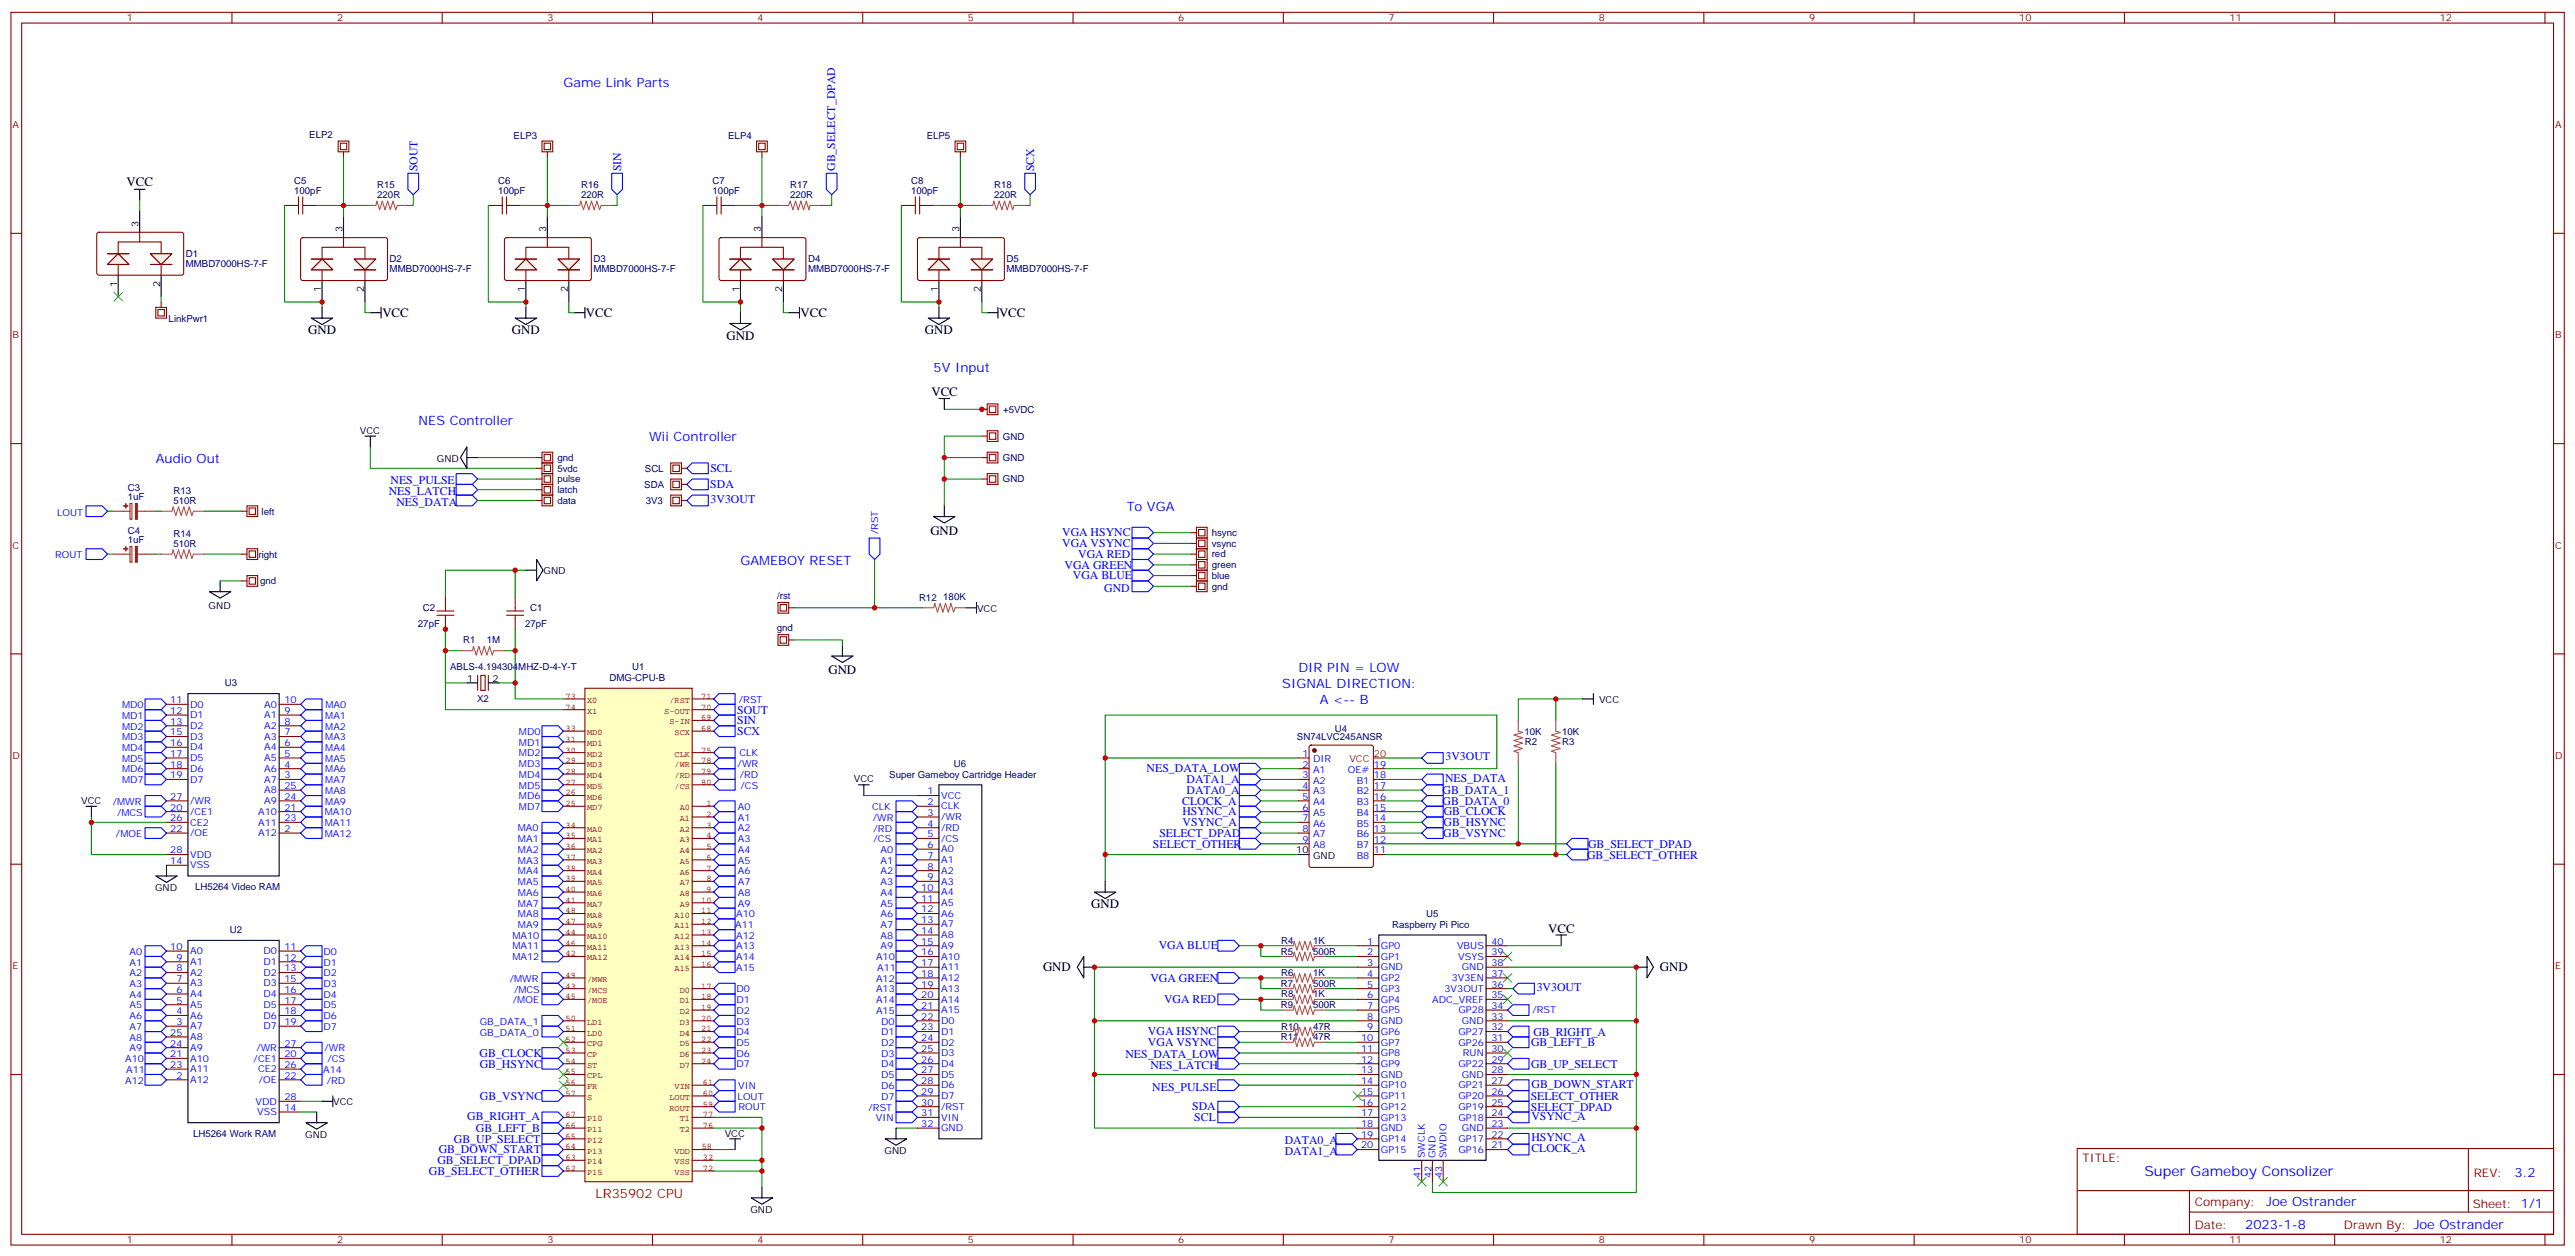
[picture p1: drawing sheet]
<svg xmlns="http://www.w3.org/2000/svg" width="847mm" height="413mm" viewBox="0 0 847 413" stroke-linecap="round" stroke-linejoin="round" font-family="sans-serif">
<defs><g id="words">
<text font-size="4.6" fill="#00f" x="705.1" y="386.7">Super Gameboy Consolizer</text>
<g font-size="4.2" fill="#00f">
<text x="185.3" y="28.8">Game Link Parts</text>
<text x="307" y="122.2">5V Input</text>
<text x="137.7" y="139.9">NES Controller</text>
<text x="213.5" y="145.2">Wii Controller</text>
<text x="51.2" y="152.2">Audio Out</text>
<text x="370.5" y="168.1">To VGA</text>
<text x="243.5" y="185.7">GAMEBOY RESET</text>
<text x="426.9" y="221">DIR PIN = LOW</text>
<text x="421.6" y="226.3">SIGNAL DIRECTION:</text>
<text x="434" y="231.6">A &lt;-- B</text>
<text x="826.8" y="386.9">3.2</text>
<text x="745.2" y="396.5">Joe Ostrander</text>
<text x="738.3" y="404.3">2023-1-8</text>
</g>
<g font-size="4.2">
<text x="41.6" y="61.1">VCC</text>
<text x="125.7" y="104.2">VCC</text>
<text x="192.7" y="104.2">VCC</text>
<text x="263.2" y="104.2">VCC</text>
<text x="328.5" y="104.2">VCC</text>
<text x="101.3" y="109.9">GND</text>
<text x="168.3" y="109.9">GND</text>
<text x="238.9" y="111.7">GND</text>
<text x="304.2" y="109.9">GND</text>
<text x="306.3" y="130.4">VCC</text>
<text x="305.9" y="175.9">GND</text>
<text x="272.4" y="221.7">GND</text>
<text x="358.8" y="298.6">GND</text>
<text x="509.1" y="306.7">VCC</text>
<text x="343" y="319.4">GND</text>
<text x="545.8" y="319.4">GND</text>
</g>
<text font-size="4.2" fill="#f00" x="195.9" y="393.9">LR35902 CPU</text>
<g font-size="3.9" fill="#00f">
<text x="137.3" y="56.3" transform="rotate(-90 137.3 56.3)">SOUT</text>
<text x="204.3" y="56.3" transform="rotate(-90 204.3 56.3)">SIN</text>
<text x="274.6" y="56.2" transform="rotate(-90 274.6 56.2)">GB_SELECT_DPAD</text>
<text x="340.1" y="56.3" transform="rotate(-90 340.1 56.3)">SCX</text>
<text x="233.6" y="155.3">SCL</text>
<text x="128.4" y="159.3">NES_PULSE</text>
<text x="233.6" y="160.6">SDA</text>
<text x="127.8" y="162.8">NES_LATCH</text>
<text x="130.3" y="166.3">NES_DATA</text>
<text x="233.7" y="165.3">3V3OUT</text>
<text x="349.3" y="179.9">VGA VSYNC</text>
<text x="349.3" y="176.4">VGA HSYNC</text>
<text x="354.6" y="183.4">VGA RED</text>
<text x="350.1" y="187">VGA GREEN</text>
<text x="352.8" y="190.5">VGA BLUE</text>
<text x="363.1" y="194.6">GND</text>
<text x="242.4" y="238.2">SIN</text>
<text x="242.4" y="234.7">SOUT</text>
<text x="242.4" y="241.7">SCX</text>
<text x="475.3" y="250">3V3OUT</text>
<text x="377.1" y="254">NES_DATA_LOW</text>
<text x="390.2" y="257.5">DATA1_A</text>
<text x="475.2" y="257">NES_DATA</text>
<text x="390.2" y="261.1">DATA0_A</text>
<text x="474.3" y="261.1">GB_DATA_1</text>
<text x="388.8" y="264.6">CLOCK_A</text>
<text x="388.8" y="268.1">HSYNC_A</text>
<text x="474.4" y="264.6">GB_DATA_0</text>
<text x="474.7" y="268.1">GB_CLOCK</text>
<text x="381.2" y="275.2">SELECT_DPAD</text>
<text x="388.9" y="271.6">VSYNC_A</text>
<text x="474.6" y="275.2">GB_VSYNC</text>
<text x="474.7" y="271.6">GB_HSYNC</text>
<text x="379.1" y="278.7">SELECT_OTHER</text>
<text x="522.2" y="278.7">GB_SELECT_DPAD</text>
<text x="521.9" y="282.4">GB_SELECT_OTHER</text>
<text x="381" y="312.2">VGA BLUE</text>
<text x="378.3" y="322.8">VGA GREEN</text>
<text x="382.8" y="329.8">VGA RED</text>
<text x="505.3" y="325.8">3V3OUT</text>
<text x="377.5" y="340.4">VGA HSYNC</text>
<text x="504.2" y="340.6">GB_RIGHT_A</text>
<text x="157.7" y="347.5">GB_CLOCK</text>
<text x="377.5" y="344">VGA VSYNC</text>
<text x="503.5" y="344">GB_LEFT_B</text>
<text x="157.7" y="351.1">GB_HSYNC</text>
<text x="370.1" y="348">NES_DATA_LOW</text>
<text x="378.3" y="351.5">NES_LATCH</text>
<text x="503.5" y="351.1">GB_UP_SELECT</text>
<text x="378.9" y="358.6">NES_PULSE</text>
<text x="503.6" y="357.8">GB_DOWN_START</text>
<text x="157.8" y="361.6">GB_VSYNC</text>
<text x="392" y="365.1">SDA</text>
<text x="503.3" y="361.7">SELECT_OTHER</text>
<text x="503.4" y="365.2">SELECT_DPAD</text>
<text x="153.7" y="368.3">GB_RIGHT_A</text>
<text x="392.7" y="368.6">SCL</text>
<text x="503.6" y="368.2">VSYNC_A</text>
<text x="149.2" y="375.7">GB_UP_SELECT</text>
<text x="156.5" y="372.2">GB_LEFT_B</text>
<text x="422.5" y="376.2">DATA0_A</text>
<text x="503.6" y="375.2">HSYNC_A</text>
<text x="143.8" y="382.8">GB_SELECT_DPAD</text>
<text x="144.3" y="379.3">GB_DOWN_START</text>
<text x="422.5" y="379.8">DATA1_A</text>
<text x="503.6" y="378.8">CLOCK_A</text>
<text x="141" y="386.3">GB_SELECT_OTHER</text>
</g>
<g font-size="3.9" fill="#800">
<text x="684.8" y="382.2">TITLE:</text>
<text x="813.4" y="386.9">REV:</text>
<text x="721.7" y="396.4">Company:</text>
<text x="813.1" y="397.1">Sheet: 1/1</text>
<text x="721.7" y="404.1">Date:</text>
<text x="770.8" y="404.2">Drawn By: Joe Ostrander</text>
</g>
<g font-size="3.2" fill="#800">
<text x="41.7" y="7.1">1</text>
<text x="110.8" y="7.1">2</text>
<text x="180" y="7.1">3</text>
<text x="249.1" y="7.1">4</text>
<text x="318.3" y="7.1">5</text>
<text x="387.4" y="7.1">6</text>
<text x="456.6" y="7.1">7</text>
<text x="525.7" y="7.1">8</text>
<text x="594.9" y="7.1">9</text>
<text x="664" y="7.1">10</text>
<text x="733.1" y="7.1">11</text>
<text x="802.3" y="7.1">12</text>
<text x="4.1" y="42.2">A</text>
<text x="840.2" y="42.2">A</text>
<text x="4.1" y="111.3">B</text>
<text x="840.2" y="111.3">B</text>
<text x="4.1" y="180.4">C</text>
<text x="840.2" y="180.4">C</text>
<text x="4.1" y="249.6">D</text>
<text x="840.2" y="249.6">D</text>
<text x="4.1" y="318.7">E</text>
<text x="840.2" y="318.7">E</text>
<text x="41.7" y="408.9">1</text>
<text x="110.8" y="408.9">2</text>
<text x="180" y="408.9">3</text>
<text x="249.1" y="408.9">4</text>
<text x="318.3" y="408.9">5</text>
<text x="387.4" y="408.9">6</text>
<text x="456.6" y="408.9">7</text>
<text x="525.7" y="408.9">8</text>
<text x="594.9" y="408.9">9</text>
<text x="664" y="408.9">10</text>
<text x="733.1" y="408.9">11</text>
<text x="802.3" y="408.9">12</text>
</g>
<g font-size="3.2" fill="#000080">
<text x="101.7" y="45.3">ELP2</text>
<text x="168.9" y="45.7">ELP3</text>
<text x="239.5" y="45.7">ELP4</text>
<text x="304.7" y="45.8">ELP5</text>
<text x="96.7" y="63.7">100pF</text>
<text x="96.7" y="60.5">C5</text>
<text x="124.1" y="65.1">220R</text>
<text x="124.1" y="61.9">R15</text>
<text x="163.8" y="63.7">100pF</text>
<text x="163.8" y="60.5">C6</text>
<text x="191.1" y="65.1">220R</text>
<text x="191.1" y="61.9">R16</text>
<text x="234.3" y="63.7">100pF</text>
<text x="234.3" y="60.5">C7</text>
<text x="259.8" y="65.1">220R</text>
<text x="259.8" y="61.9">R17</text>
<text x="299.6" y="63.7">100pF</text>
<text x="299.6" y="60.5">C8</text>
<text x="326.9" y="65.1">220R</text>
<text x="326.9" y="61.9">R18</text>
<text x="61.1" y="87.8">MMBD7000HS-7-F</text>
<text x="61.1" y="84.6">D1</text>
<text x="128.1" y="89.4">MMBD7000HS-7-F</text>
<text x="128.1" y="86.2">D2</text>
<text x="195.2" y="89.4">MMBD7000HS-7-F</text>
<text x="195.2" y="86.2">D3</text>
<text x="265.7" y="89.4">MMBD7000HS-7-F</text>
<text x="265.7" y="86.2">D4</text>
<text x="331" y="89.4">MMBD7000HS-7-F</text>
<text x="331" y="86.2">D5</text>
<text x="55.5" y="106">LinkPwr1</text>
<text x="329.9" y="135.7">+5VDC</text>
<text x="329.8" y="144.5">GND</text>
<text x="183.3" y="151.5">gnd</text>
<text x="183.3" y="155">5vdc</text>
<text x="212.1" y="155.1">SCL</text>
<text x="329.8" y="151.6">GND</text>
<text x="42.1" y="161.3">C3</text>
<text x="183.3" y="158.6">pulse</text>
<text x="211.9" y="160.4">SDA</text>
<text x="329.8" y="158.6">GND</text>
<text x="42.1" y="164.5">1uF</text>
<text x="57" y="165.6">510R</text>
<text x="57" y="162.5">R13</text>
<text x="183.3" y="162.1">latch</text>
<text x="183.3" y="165.6">data</text>
<text x="212.3" y="165.7">3V3</text>
<text x="86" y="169.2">left</text>
<text x="42.1" y="178.6">1uF</text>
<text x="42.1" y="175.4">C4</text>
<text x="57" y="179.7">510R</text>
<text x="57" y="176.6">R14</text>
<text x="398.5" y="176.2">hsync</text>
<text x="398.5" y="179.7">vsync</text>
<text x="85" y="183.4">right</text>
<text x="398.5" y="183.3">red</text>
<text x="398.5" y="186.8">green</text>
<text x="398.5" y="190.3">blue</text>
<text x="85.5" y="192.2">gnd</text>
<text x="255.5" y="197">/rst</text>
<text x="302.2" y="197.5">R12</text>
<text x="310.2" y="197.4">180K</text>
<text x="398.5" y="193.9">gnd</text>
<text x="139.1" y="201">C2</text>
<text x="174.4" y="201">C1</text>
<text x="137.4" y="206.3">27pF</text>
<text x="172.7" y="206.3">27pF</text>
<text x="255.4" y="207.6">gnd</text>
<text x="152.3" y="211.5">R1</text>
<text x="160.1" y="211.5">1M</text>
<text x="148" y="220.4">ABLS-4.194304MHZ-D-4-Y-T</text>
<text x="207.9" y="220.4">U1</text>
<text x="74" y="225.7">U3</text>
<text x="200.4" y="223.9">DMG-CPU-B</text>
<text x="156.9" y="230.9">X2</text>
<text x="426.5" y="243.3">SN74LVC245ANSR</text>
<text x="438.9" y="240.7">U4</text>
<text x="501.3" y="241.6">10K</text>
<text x="501.4" y="245.1">R2</text>
<text x="513.7" y="241.6">10K</text>
<text x="513.7" y="245.1">R3</text>
<text x="292.4" y="255.7">Super Gameboy Cartridge Header</text>
<text x="313.7" y="252.1">U6</text>
<text x="64.1" y="292.7">LH5264 Video RAM</text>
<text x="457.8" y="305.1">Raspberry Pi Pico</text>
<text x="468.9" y="301.5">U5</text>
<text x="75.6" y="306.8">U2</text>
<text x="421.3" y="310.3">R4</text>
<text x="431.8" y="310.3">1K</text>
<text x="421.2" y="313.9">R5</text>
<text x="431.8" y="313.9">500R</text>
<text x="421.3" y="320.9">R6</text>
<text x="431.8" y="320.9">1K</text>
<text x="421.2" y="324.5">R7</text>
<text x="421.3" y="328">R8</text>
<text x="431.8" y="324.5">500R</text>
<text x="431.8" y="328">1K</text>
<text x="421.2" y="331.5">R9</text>
<text x="431.8" y="331.5">500R</text>
<text x="421.3" y="338.6">R10</text>
<text x="431.8" y="338.6">47R</text>
<text x="421.2" y="342.1">R11</text>
<text x="431.8" y="342.1">47R</text>
<text x="63.5" y="373.8">LH5264 Work RAM</text>
</g>
<g font-size="3.2">
<text x="45.6" y="74.6" transform="rotate(-90 45.6 74.6)">3</text>
<text x="112.6" y="76.4" transform="rotate(-90 112.6 76.4)">3</text>
<text x="179.6" y="76.4" transform="rotate(-90 179.6 76.4)">3</text>
<text x="250.2" y="76.4" transform="rotate(-90 250.2 76.4)">3</text>
<text x="315.5" y="76.4" transform="rotate(-90 315.5 76.4)">3</text>
<text x="38.5" y="94.3" transform="rotate(-90 38.5 94.3)">1</text>
<text x="52.6" y="94.3" transform="rotate(-90 52.6 94.3)">2</text>
<text x="105.6" y="96" transform="rotate(-90 105.6 96)">1</text>
<text x="119.7" y="96" transform="rotate(-90 119.7 96)">2</text>
<text x="172.6" y="96" transform="rotate(-90 172.6 96)">1</text>
<text x="186.7" y="96" transform="rotate(-90 186.7 96)">2</text>
<text x="243.1" y="96" transform="rotate(-90 243.1 96)">1</text>
<text x="257.2" y="96" transform="rotate(-90 257.2 96)">2</text>
<text x="308.4" y="96" transform="rotate(-90 308.4 96)">1</text>
<text x="322.5" y="96" transform="rotate(-90 322.5 96)">2</text>
<text x="118.4" y="142.6">VCC</text>
<text x="143.7" y="151.8">GND</text>
<text x="178.8" y="188.8">GND</text>
<text x="68.6" y="200.2">GND</text>
<text x="321.3" y="201.2">VCC</text>
<text x="153.6" y="224.2">1</text>
<text x="162" y="224.2">2</text>
<text x="525.8" y="231.1">VCC</text>
<text x="280.8" y="257.1">VCC</text>
<text x="26.7" y="264.2">VCC</text>
<text x="426.3" y="280.6">10</text>
<text x="431.8" y="282.4">GND</text>
<text x="51" y="292.9">GND</text>
<text x="109.6" y="363.4">VCC</text>
<text x="100.4" y="374.1">GND</text>
<text x="238.3" y="374">VCC</text>
<text x="290.9" y="379.3">GND</text>
<text x="246.8" y="398.8">GND</text>
</g>
<g font-size="3.2" fill="#00f">
<text x="18.8" y="169.5">LOUT</text>
<text x="288.8" y="175.7" transform="rotate(-90 288.8 175.7)">/RST</text>
<text x="18.1" y="183.6">ROUT</text>
<text x="40.1" y="232.8">MD0</text>
<text x="56" y="231.2">11</text>
<text x="62.5" y="232.7">D0</text>
<text x="86.9" y="232.7">A0</text>
<text x="93.6" y="231.2">10</text>
<text x="107" y="232.8">MA0</text>
<text x="243" y="231.1">/RST</text>
<text x="40.1" y="236.4">MD1</text>
<text x="40.1" y="239.9">MD2</text>
<text x="56" y="234.8">12</text>
<text x="56" y="238.3">13</text>
<text x="62.5" y="236.2">D1</text>
<text x="62.5" y="239.7">D2</text>
<text x="86.9" y="236.2">A1</text>
<text x="86.9" y="239.7">A2</text>
<text x="93.6" y="234.8">9</text>
<text x="93.6" y="238.3">8</text>
<text x="107" y="239.9">MA2</text>
<text x="107" y="236.4">MA1</text>
<text x="40.1" y="243.4">MD3</text>
<text x="56" y="241.8">15</text>
<text x="56" y="245.4">16</text>
<text x="62.5" y="243.2">D3</text>
<text x="86.9" y="243.2">A3</text>
<text x="93.6" y="241.8">7</text>
<text x="93.6" y="245.4">6</text>
<text x="107" y="243.4">MA3</text>
<text x="170.7" y="245.2">MD1</text>
<text x="170.7" y="241.7">MD0</text>
<text x="40.1" y="246.9">MD4</text>
<text x="40.1" y="250.5">MD5</text>
<text x="56" y="248.9">17</text>
<text x="62.5" y="246.8">D4</text>
<text x="62.5" y="250.3">D5</text>
<text x="86.9" y="246.8">A4</text>
<text x="86.9" y="250.3">A5</text>
<text x="93.6" y="248.9">5</text>
<text x="107" y="250.5">MA5</text>
<text x="107" y="246.9">MA4</text>
<text x="170.7" y="248.7">MD2</text>
<text x="243.2" y="248.7">CLK</text>
<text x="428.3" y="248.9">1</text>
<text x="431.8" y="250.6">DIR</text>
<text x="40.1" y="254">MD6</text>
<text x="40.1" y="257.5">MD7</text>
<text x="56" y="252.4">18</text>
<text x="56" y="255.9">19</text>
<text x="62.5" y="253.8">D6</text>
<text x="62.5" y="257.4">D7</text>
<text x="86.9" y="253.8">A6</text>
<text x="86.9" y="257.4">A7</text>
<text x="93.6" y="252.4">4</text>
<text x="93.6" y="255.9">3</text>
<text x="107" y="257.5">MA7</text>
<text x="107" y="254">MA6</text>
<text x="170.7" y="255.8">MD4</text>
<text x="170.7" y="252.2">MD3</text>
<text x="242.6" y="252.2">/WR</text>
<text x="243.3" y="255.8">/RD</text>
<text x="428.3" y="252.4">2</text>
<text x="428.3" y="255.9">3</text>
<text x="431.8" y="254.2">A1</text>
<text x="431.8" y="257.7">A2</text>
<text x="443.2" y="254.2">OE#</text>
<text x="446.1" y="257.7">B1</text>
<text x="451.8" y="255.9">18</text>
<text x="451.8" y="252.4">19</text>
<text x="56" y="263">27</text>
<text x="86.9" y="260.9">A8</text>
<text x="93.6" y="259.5">25</text>
<text x="93.6" y="263">24</text>
<text x="107" y="261.1">MA8</text>
<text x="170.7" y="262.8">MD6</text>
<text x="170.7" y="259.3">MD5</text>
<text x="243.5" y="259.3">/CS</text>
<text x="305" y="261.2">1</text>
<text x="309.5" y="262.6">VCC</text>
<text x="428.3" y="259.5">4</text>
<text x="428.3" y="263">5</text>
<text x="431.8" y="261.2">A3</text>
<text x="446.1" y="261.2">B2</text>
<text x="451.8" y="263">16</text>
<text x="451.8" y="259.5">17</text>
<text x="37.1" y="264.7">/MWR</text>
<text x="38.5" y="268.2">/MCS</text>
<text x="56" y="266.5">20</text>
<text x="62.5" y="264.4">/WR</text>
<text x="62.5" y="267.9">/CE1</text>
<text x="84.9" y="267.9">A10</text>
<text x="86.9" y="264.4">A9</text>
<text x="93.6" y="266.5">21</text>
<text x="106.8" y="268.1">MA10</text>
<text x="107" y="264.6">MA9</text>
<text x="170.7" y="266.3">MD7</text>
<text x="242.6" y="269.9">A1</text>
<text x="242.6" y="266.3">A0</text>
<text x="286.8" y="266.4">CLK</text>
<text x="287" y="269.9">/WR</text>
<text x="305" y="264.8">2</text>
<text x="305" y="268.3">3</text>
<text x="309.5" y="266.2">CLK</text>
<text x="309.5" y="269.7">/WR</text>
<text x="428.3" y="266.5">6</text>
<text x="431.8" y="264.8">A4</text>
<text x="431.8" y="268.3">A5</text>
<text x="446.1" y="268.3">B4</text>
<text x="446.1" y="264.8">B3</text>
<text x="451.8" y="266.5">15</text>
<text x="38.1" y="275.3">/MOE</text>
<text x="56" y="270.1">26</text>
<text x="56" y="273.6">22</text>
<text x="62.5" y="271.5">CE2</text>
<text x="62.5" y="275">/OE</text>
<text x="84.9" y="271.5">A11</text>
<text x="84.9" y="275">A12</text>
<text x="93.6" y="270.1">23</text>
<text x="93.6" y="273.6">2</text>
<text x="106.8" y="275.2">MA12</text>
<text x="106.8" y="271.6">MA11</text>
<text x="170.3" y="273.4">MA0</text>
<text x="242.6" y="273.4">A2</text>
<text x="287.3" y="273.5">/RD</text>
<text x="305" y="271.8">4</text>
<text x="305" y="275.3">5</text>
<text x="309.5" y="273.2">/RD</text>
<text x="428.3" y="270.1">7</text>
<text x="428.3" y="273.6">8</text>
<text x="431.8" y="271.8">A6</text>
<text x="431.8" y="275.3">A7</text>
<text x="446.1" y="275.3">B6</text>
<text x="446.1" y="271.8">B5</text>
<text x="451.8" y="273.6">13</text>
<text x="451.8" y="270.1">14</text>
<text x="56" y="280.6">28</text>
<text x="170.3" y="276.9">MA1</text>
<text x="170.3" y="280.5">MA2</text>
<text x="242.6" y="280.5">A4</text>
<text x="242.6" y="276.9">A3</text>
<text x="287.3" y="277">/CS</text>
<text x="289.6" y="280.5">A0</text>
<text x="305" y="278.9">6</text>
<text x="309.5" y="276.8">/CS</text>
<text x="309.5" y="280.3">A0</text>
<text x="428.3" y="277.1">9</text>
<text x="431.8" y="278.9">A8</text>
<text x="446.1" y="278.9">B7</text>
<text x="451.8" y="280.6">11</text>
<text x="451.8" y="277.1">12</text>
<text x="56" y="284.2">14</text>
<text x="62.5" y="282">VDD</text>
<text x="62.5" y="285.6">VSS</text>
<text x="170.3" y="284">MA3</text>
<text x="170.3" y="287.5">MA4</text>
<text x="242.6" y="287.5">A6</text>
<text x="242.6" y="284">A5</text>
<text x="289.6" y="287.5">A2</text>
<text x="289.6" y="284">A1</text>
<text x="305" y="282.4">7</text>
<text x="305" y="285.9">8</text>
<text x="309.5" y="283.8">A1</text>
<text x="309.5" y="287.3">A2</text>
<text x="446.1" y="282.4">B8</text>
<text x="170.3" y="291">MA5</text>
<text x="242.6" y="291">A7</text>
<text x="289.6" y="291">A3</text>
<text x="303" y="293">10</text>
<text x="305" y="289.5">9</text>
<text x="309.5" y="290.9">A3</text>
<text x="170.3" y="294.6">MA6</text>
<text x="170.3" y="298.1">MA7</text>
<text x="242.6" y="298.1">A9</text>
<text x="242.6" y="294.6">A8</text>
<text x="289.6" y="298.1">A5</text>
<text x="289.6" y="294.6">A4</text>
<text x="303" y="296.5">11</text>
<text x="309.5" y="294.4">A4</text>
<text x="309.5" y="297.9">A5</text>
<text x="170.3" y="301.6">MA8</text>
<text x="170.3" y="305.2">MA9</text>
<text x="241.7" y="305.2">A11</text>
<text x="242.1" y="301.6">A10</text>
<text x="289.6" y="305.2">A7</text>
<text x="289.6" y="301.6">A6</text>
<text x="303" y="300">12</text>
<text x="303" y="303.6">13</text>
<text x="309.5" y="301.4">A6</text>
<text x="309.5" y="305">A7</text>
<text x="168.5" y="308.7">MA10</text>
<text x="242.1" y="308.7">A12</text>
<text x="289.6" y="308.7">A8</text>
<text x="303" y="307.1">14</text>
<text x="303" y="310.6">15</text>
<text x="309.5" y="308.5">A8</text>
<text x="449.6" y="310.6">1</text>
<text x="490.4" y="310.6">40</text>
<text x="42.6" y="317.5">A1</text>
<text x="42.6" y="314">A0</text>
<text x="56" y="312.4">10</text>
<text x="58" y="315.9">9</text>
<text x="62.5" y="313.8">A0</text>
<text x="62.5" y="317.3">A1</text>
<text x="86.6" y="313.8">D0</text>
<text x="86.6" y="317.3">D1</text>
<text x="93.6" y="312.4">11</text>
<text x="93.6" y="315.9">12</text>
<text x="106.3" y="314">D0</text>
<text x="106.3" y="317.5">D1</text>
<text x="168.5" y="312.2">MA11</text>
<text x="168.5" y="315.7">MA12</text>
<text x="242.1" y="315.7">A14</text>
<text x="242.1" y="312.2">A13</text>
<text x="288.1" y="315.7">A10</text>
<text x="289.6" y="312.2">A9</text>
<text x="303" y="314.1">16</text>
<text x="303" y="317.7">17</text>
<text x="309.5" y="312">A9</text>
<text x="309.5" y="315.6">A10</text>
<text x="449.6" y="314.1">2</text>
<text x="449.6" y="317.7">3</text>
<text x="454.1" y="312">GP0</text>
<text x="454.1" y="315.6">GP1</text>
<text x="479.1" y="312">VBUS</text>
<text x="479.5" y="315.6">VSYS</text>
<text x="490.4" y="317.7">38</text>
<text x="490.4" y="314.1">39</text>
<text x="42.6" y="321">A2</text>
<text x="58" y="323">7</text>
<text x="58" y="319.4">8</text>
<text x="62.5" y="320.9">A2</text>
<text x="86.6" y="320.9">D2</text>
<text x="93.6" y="319.4">13</text>
<text x="93.6" y="323">15</text>
<text x="106.3" y="321">D2</text>
<text x="167.6" y="322.9">/MWR</text>
<text x="242.1" y="319.3">A15</text>
<text x="288.1" y="322.8">A12</text>
<text x="288.4" y="319.3">A11</text>
<text x="303" y="321.2">18</text>
<text x="309.5" y="319.1">A11</text>
<text x="309.5" y="322.6">A12</text>
<text x="449.6" y="321.2">4</text>
<text x="454.1" y="319.1">GND</text>
<text x="454.1" y="322.6">GP2</text>
<text x="477.4" y="322.6">3V3EN</text>
<text x="480.7" y="319.1">GND</text>
<text x="490.4" y="321.2">37</text>
<text x="42.6" y="328.1">A4</text>
<text x="42.6" y="324.6">A3</text>
<text x="58" y="326.5">6</text>
<text x="62.5" y="324.4">A3</text>
<text x="62.5" y="327.9">A4</text>
<text x="86.6" y="324.4">D3</text>
<text x="86.6" y="327.9">D4</text>
<text x="93.6" y="326.5">16</text>
<text x="106.3" y="324.6">D3</text>
<text x="106.3" y="328.1">D4</text>
<text x="168.7" y="329.9">/MOE</text>
<text x="169" y="326.4">/MCS</text>
<text x="242.2" y="329.8">D1</text>
<text x="242.2" y="326.3">D0</text>
<text x="288.1" y="329.8">A14</text>
<text x="288.1" y="326.3">A13</text>
<text x="303" y="324.7">19</text>
<text x="303" y="328.3">20</text>
<text x="309.5" y="326.1">A13</text>
<text x="309.5" y="329.7">A14</text>
<text x="449.6" y="324.7">5</text>
<text x="449.6" y="328.3">6</text>
<text x="454.1" y="326.1">GP3</text>
<text x="454.1" y="329.7">GP4</text>
<text x="470.9" y="329.7">ADC_VREF</text>
<text x="475" y="326.1">3V3OUT</text>
<text x="490.4" y="328.3">35</text>
<text x="490.4" y="324.7">36</text>
<text x="42.6" y="335.1">A6</text>
<text x="42.6" y="331.6">A5</text>
<text x="58" y="330">5</text>
<text x="58" y="333.6">4</text>
<text x="62.5" y="331.4">A5</text>
<text x="62.5" y="335">A6</text>
<text x="86.6" y="331.4">D5</text>
<text x="86.6" y="335">D6</text>
<text x="93.6" y="330">17</text>
<text x="93.6" y="333.6">18</text>
<text x="106.3" y="331.6">D5</text>
<text x="106.3" y="335.1">D6</text>
<text x="242.2" y="333.4">D2</text>
<text x="288.1" y="333.4">A15</text>
<text x="303" y="331.8">21</text>
<text x="303" y="335.3">22</text>
<text x="309.5" y="333.2">A15</text>
<text x="449.6" y="331.8">7</text>
<text x="449.6" y="335.3">8</text>
<text x="454.1" y="333.2">GP5</text>
<text x="479.6" y="333.2">GP28</text>
<text x="490.4" y="335.3">33</text>
<text x="490.4" y="331.8">34</text>
<text x="503.9" y="333.2">/RST</text>
<text x="42.6" y="338.7">A7</text>
<text x="56" y="340.6">25</text>
<text x="58" y="337.1">3</text>
<text x="62.5" y="338.5">A7</text>
<text x="86.6" y="338.5">D7</text>
<text x="93.6" y="337.1">19</text>
<text x="106.3" y="338.7">D7</text>
<text x="157.8" y="337">GB_DATA_1</text>
<text x="157.8" y="340.5">GB_DATA_0</text>
<text x="242.2" y="340.4">D4</text>
<text x="242.2" y="336.9">D3</text>
<text x="289.8" y="340.4">D1</text>
<text x="289.8" y="336.9">D0</text>
<text x="303" y="338.8">23</text>
<text x="309.5" y="336.7">D0</text>
<text x="309.5" y="340.3">D1</text>
<text x="449.6" y="338.8">9</text>
<text x="454.1" y="336.7">GND</text>
<text x="454.1" y="340.3">GP6</text>
<text x="479.6" y="340.3">GP27</text>
<text x="480.7" y="336.7">GND</text>
<text x="490.4" y="338.8">32</text>
<text x="42.6" y="345.7">A9</text>
<text x="42.6" y="342.2">A8</text>
<text x="56" y="344.1">24</text>
<text x="56" y="347.7">21</text>
<text x="62.5" y="342">A8</text>
<text x="62.5" y="345.5">A9</text>
<text x="84.3" y="345.5">/WR</text>
<text x="93.6" y="344.1">27</text>
<text x="93.6" y="347.7">20</text>
<text x="106.7" y="345.7">/WR</text>
<text x="242.2" y="347.5">D6</text>
<text x="242.2" y="344">D5</text>
<text x="289.8" y="347.5">D3</text>
<text x="289.8" y="344">D2</text>
<text x="303" y="342.4">24</text>
<text x="303" y="345.9">25</text>
<text x="309.5" y="343.8">D2</text>
<text x="309.5" y="347.3">D3</text>
<text x="447.6" y="342.4">10</text>
<text x="447.6" y="345.9">11</text>
<text x="454.1" y="343.8">GP7</text>
<text x="454.1" y="347.3">GP8</text>
<text x="479.6" y="343.8">GP26</text>
<text x="481.1" y="347.3">RUN</text>
<text x="490.4" y="345.9">30</text>
<text x="490.4" y="342.4">31</text>
<text x="41.1" y="349.2">A10</text>
<text x="41.5" y="352.8">A11</text>
<text x="56" y="351.2">23</text>
<text x="62.5" y="349.1">A10</text>
<text x="62.5" y="352.6">A11</text>
<text x="83.4" y="349.1">/CE1</text>
<text x="84.8" y="352.6">CE2</text>
<text x="93.6" y="351.2">26</text>
<text x="106.3" y="352.8">A14</text>
<text x="107.7" y="349.2">/CS</text>
<text x="242.2" y="351">D7</text>
<text x="289.8" y="351">D4</text>
<text x="303" y="349.4">26</text>
<text x="303" y="353">27</text>
<text x="309.5" y="350.8">D4</text>
<text x="447.6" y="349.4">12</text>
<text x="447.6" y="353">13</text>
<text x="454.1" y="350.8">GP9</text>
<text x="479.6" y="350.8">GP22</text>
<text x="490.4" y="353">28</text>
<text x="490.4" y="349.4">29</text>
<text x="41.1" y="356.3">A12</text>
<text x="58" y="354.7">2</text>
<text x="62.5" y="356.1">A12</text>
<text x="85.1" y="356.1">/OE</text>
<text x="93.6" y="354.7">22</text>
<text x="107.4" y="356.3">/RD</text>
<text x="242.8" y="358.1">VIN</text>
<text x="289.8" y="358.1">D6</text>
<text x="289.8" y="354.5">D5</text>
<text x="303" y="356.5">28</text>
<text x="309.5" y="354.4">D5</text>
<text x="309.5" y="357.9">D6</text>
<text x="447.6" y="356.5">14</text>
<text x="454.1" y="354.4">GND</text>
<text x="454.1" y="357.9">GP10</text>
<text x="479.6" y="357.9">GP21</text>
<text x="480.7" y="354.4">GND</text>
<text x="490.4" y="356.5">27</text>
<text x="84" y="363.2">VDD</text>
<text x="93.6" y="361.8">28</text>
<text x="93.6" y="365.3">14</text>
<text x="242.6" y="361.6">LOUT</text>
<text x="242.8" y="365.1">ROUT</text>
<text x="285.6" y="365.2">/RST</text>
<text x="289.8" y="361.6">D7</text>
<text x="303" y="360">29</text>
<text x="303" y="363.5">30</text>
<text x="309.5" y="361.4">D7</text>
<text x="309.5" y="364.9">/RST</text>
<text x="447.6" y="360">15</text>
<text x="447.6" y="363.5">16</text>
<text x="454.1" y="361.4">GP11</text>
<text x="454.1" y="364.9">GP12</text>
<text x="479.6" y="364.9">GP19</text>
<text x="479.6" y="361.4">GP20</text>
<text x="490.4" y="363.5">25</text>
<text x="490.4" y="360">26</text>
<text x="84.6" y="366.7">VSS</text>
<text x="288" y="368.7">VIN</text>
<text x="303" y="367.1">31</text>
<text x="303" y="370.6">32</text>
<text x="309.5" y="368.5">VIN</text>
<text x="447.6" y="367.1">17</text>
<text x="447.6" y="370.6">18</text>
<text x="454.1" y="368.5">GP13</text>
<text x="479.6" y="368.5">GP18</text>
<text x="490.4" y="370.6">23</text>
<text x="490.4" y="367.1">24</text>
<text x="309.5" y="372">GND</text>
<text x="447.6" y="374.1">19</text>
<text x="447.6" y="377.6">20</text>
<text x="454.1" y="372">GND</text>
<text x="454.1" y="375.5">GP14</text>
<text x="479.6" y="375.5">GP17</text>
<text x="480.7" y="372">GND</text>
<text x="490.4" y="374.1">22</text>
<text x="490.4" y="377.6">21</text>
<text x="454.1" y="379.1">GP15</text>
<text x="468.6" y="380.8" transform="rotate(-90 468.6 380.8)">SWCLK</text>
<text x="472.1" y="380.8" transform="rotate(-90 472.1 380.8)">GND</text>
<text x="475.6" y="380.8" transform="rotate(-90 475.6 380.8)">SWDIO</text>
<text x="479.6" y="379.1">GP16</text>
<text x="467.1" y="387.3" transform="rotate(-90 467.1 387.3)">41</text>
<text x="470.7" y="387.3" transform="rotate(-90 470.7 387.3)">42</text>
<text x="474.2" y="387.3" transform="rotate(-90 474.2 387.3)">43</text>
</g>
<g font-size="3.2" fill="#f00">
<text x="443.7" y="250.6">VCC</text>
<text x="451.8" y="248.9">20</text>
</g>
<g font-size="2.8" fill="#840000">
<text x="186" y="229.8">73</text>
<text x="186" y="233.3">74</text>
<text x="193" y="231.2">X0</text>
<text x="220.1" y="231.2">/RST</text>
<text x="230.6" y="229.8">71</text>
<text x="230.6" y="233.3">70</text>
<text x="193" y="234.7">X1</text>
<text x="218.4" y="234.7">S-OUT</text>
<text x="220.1" y="238.2">S-IN</text>
<text x="230.6" y="236.9">69</text>
<text x="186" y="240.4">33</text>
<text x="186" y="243.9">31</text>
<text x="193" y="241.7">MD0</text>
<text x="193" y="245.3">MD1</text>
<text x="221.8" y="241.7">SCX</text>
<text x="230.6" y="240.4">68</text>
<text x="186" y="247.4">30</text>
<text x="186" y="251">29</text>
<text x="193" y="248.8">MD2</text>
<text x="221.8" y="248.8">CLK</text>
<text x="230.6" y="251">78</text>
<text x="230.6" y="247.4">75</text>
<text x="186" y="254.5">28</text>
<text x="193" y="252.3">MD3</text>
<text x="193" y="255.9">MD4</text>
<text x="221.8" y="255.9">/RD</text>
<text x="221.8" y="252.3">/WR</text>
<text x="230.6" y="254.5">79</text>
<text x="186" y="258">27</text>
<text x="186" y="261.5">26</text>
<text x="193" y="259.4">MD5</text>
<text x="193" y="262.9">MD6</text>
<text x="221.8" y="259.4">/CS</text>
<text x="230.6" y="258">80</text>
<text x="186" y="265.1">25</text>
<text x="193" y="266.4">MD7</text>
<text x="223.5" y="270">A1</text>
<text x="223.5" y="266.4">A0</text>
<text x="232.3" y="268.6">2</text>
<text x="232.3" y="265.1">1</text>
<text x="186" y="275.7">35</text>
<text x="186" y="272.1">34</text>
<text x="193" y="273.5">MA0</text>
<text x="223.5" y="273.5">A2</text>
<text x="232.3" y="275.7">4</text>
<text x="232.3" y="272.1">3</text>
<text x="186" y="279.2">36</text>
<text x="193" y="280.5">MA2</text>
<text x="193" y="277">MA1</text>
<text x="223.5" y="280.5">A4</text>
<text x="223.5" y="277">A3</text>
<text x="232.3" y="279.2">5</text>
<text x="186" y="286.2">38</text>
<text x="186" y="282.7">37</text>
<text x="193" y="287.6">MA4</text>
<text x="193" y="284.1">MA3</text>
<text x="223.5" y="287.6">A6</text>
<text x="223.5" y="284.1">A5</text>
<text x="232.3" y="286.2">7</text>
<text x="232.3" y="282.7">6</text>
<text x="186" y="293.3">40</text>
<text x="186" y="289.8">39</text>
<text x="193" y="291.1">MA5</text>
<text x="223.5" y="291.1">A7</text>
<text x="232.3" y="293.3">9</text>
<text x="232.3" y="289.8">8</text>
<text x="186" y="296.8">41</text>
<text x="193" y="298.2">MA7</text>
<text x="193" y="294.7">MA6</text>
<text x="223.5" y="294.7">A8</text>
<text x="223.5" y="298.2">A9</text>
<text x="230.6" y="296.8">10</text>
<text x="186" y="300.4">48</text>
<text x="186" y="303.9">47</text>
<text x="193" y="301.7">MA8</text>
<text x="193" y="305.2">MA9</text>
<text x="221.8" y="305.2">A11</text>
<text x="221.8" y="301.7">A10</text>
<text x="230.6" y="303.9">12</text>
<text x="230.6" y="300.4">11</text>
<text x="186" y="310.9">46</text>
<text x="186" y="307.4">44</text>
<text x="193" y="308.8">MA10</text>
<text x="221.8" y="308.8">A12</text>
<text x="230.6" y="310.9">14</text>
<text x="230.6" y="307.4">13</text>
<text x="186" y="314.5">42</text>
<text x="193" y="312.3">MA11</text>
<text x="193" y="315.8">MA12</text>
<text x="221.8" y="315.8">A14</text>
<text x="221.8" y="312.3">A13</text>
<text x="230.6" y="318">16</text>
<text x="230.6" y="314.5">15</text>
<text x="186" y="321.5">49</text>
<text x="193" y="322.9">/MWR</text>
<text x="221.8" y="319.4">A15</text>
<text x="186" y="328.6">45</text>
<text x="186" y="325">43</text>
<text x="193" y="329.9">/MOE</text>
<text x="193" y="326.4">/MCS</text>
<text x="223.5" y="329.9">D1</text>
<text x="223.5" y="326.4">D0</text>
<text x="230.6" y="328.6">18</text>
<text x="230.6" y="325">17</text>
<text x="186" y="335.6">50</text>
<text x="223.5" y="333.5">D2</text>
<text x="230.6" y="335.6">20</text>
<text x="230.6" y="332.1">19</text>
<text x="186" y="339.2">51</text>
<text x="193" y="340.5">LD0</text>
<text x="193" y="337">LD1</text>
<text x="223.5" y="340.5">D4</text>
<text x="223.5" y="337">D3</text>
<text x="230.6" y="339.2">21</text>
<text x="186" y="346.2">53</text>
<text x="186" y="342.7">52</text>
<text x="193" y="347.6">CP</text>
<text x="193" y="344">CPG</text>
<text x="223.5" y="347.6">D6</text>
<text x="223.5" y="344">D5</text>
<text x="230.6" y="346.2">23</text>
<text x="230.6" y="342.7">22</text>
<text x="186" y="353.3">55</text>
<text x="186" y="349.7">54</text>
<text x="193" y="351.1">ST</text>
<text x="223.5" y="351.1">D7</text>
<text x="230.6" y="349.7">24</text>
<text x="186" y="356.8">56</text>
<text x="193" y="358.2">FR</text>
<text x="193" y="354.6">CPL</text>
<text x="221.8" y="358.2">VIN</text>
<text x="231.1" y="356.8">61</text>
<text x="186" y="360.3">57</text>
<text x="193" y="361.7">S</text>
<text x="220.1" y="361.7">LOUT</text>
<text x="220.1" y="365.2">ROUT</text>
<text x="231.1" y="360.3">60</text>
<text x="231.1" y="363.9">59</text>
<text x="186" y="367.4">67</text>
<text x="186" y="370.9">66</text>
<text x="193" y="368.7">P10</text>
<text x="223.5" y="368.7">T1</text>
<text x="231.1" y="367.4">77</text>
<text x="231.1" y="370.9">76</text>
<text x="186" y="374.4">65</text>
<text x="186" y="378">64</text>
<text x="193" y="372.3">P11</text>
<text x="193" y="375.8">P12</text>
<text x="223.5" y="372.3">T2</text>
<text x="230.8" y="378">58</text>
<text x="186" y="381.5">63</text>
<text x="193" y="379.3">P13</text>
<text x="193" y="382.9">P14</text>
<text x="221.8" y="379.3">VDD</text>
<text x="221.8" y="382.9">VSS</text>
<text x="231.1" y="381.5">32</text>
<text x="186" y="385">62</text>
<text x="193" y="386.4">P15</text>
<text x="221.8" y="386.4">VSS</text>
<text x="231.1" y="385">72</text>
</g>
</g></defs>
<g fill="none" stroke="#870000" stroke-width=".35">
<path d="M3.6 4.1h839.6v405.3h-839.6zM7.1 7.6h832.6v398.3h-832.6zM76.3 4.1v3.5M145.4 4.1v3.5M214.6 4.1v3.5M283.7 4.1v3.5M352.8 4.1v3.5M422 4.1v3.5M491.1 4.1v3.5M560.3 4.1v3.5M629.4 4.1v3.5M698.6 4.1v3.5"/>
<path d="M767.7 4.1v3.5M836.9 4.1v3.5M3.6 76.7h3.5M839.7 76.7h3.5M3.6 145.9h3.5M839.7 145.9h3.5M3.6 215h3.5M839.7 215h3.5M3.6 284.2h3.5M839.7 284.2h3.5M3.6 353.3h3.5M839.7 353.3h3.5"/>
<path d="M683 377.6h156.7v28.3h-156.7zM811.7 377.7v20.9M683.1 391.5h156.5M720 398.6h119.6M720 391.5v14.1M76.3 405.9v3.5M145.4 405.9v3.5M214.6 405.9v3.5M283.7 405.9v3.5M352.8 405.9v3.5M422 405.9v3.5M491.1 405.9v3.5"/>
<path d="M560.3 405.9v3.5M629.4 405.9v3.5M698.6 405.9v3.5M767.7 405.9v3.5M836.9 405.9v3.5"/>
</g>
<g fill="none" stroke="#00f" stroke-width=".35">
<path d="M150 159.3h5.3l1.8 1.7-1.8 1.8h-5.3zM150 155.8h5.3l1.8 1.7-1.8 1.8h-5.3zM150 162.8h5.3l1.8 1.8-1.8 1.7h-5.3zM372.3 176.9h5.2l1.8 1.8-1.8 1.7h-5.2zM372.3 173.4h5.2l1.8 1.8-1.8 1.7h-5.2zM372.3 187.5h5.2l1.8 1.8-1.8 1.7h-5.2zM372.3 184h5.2l1.8 1.7-1.8 1.8h-5.2zM372.3 180.4h5.2l1.8 1.8-1.8 1.8h-5.2zM372.3 191h5.2l1.8 1.8-1.8 1.8h-5.2zM236.4 228.1h5.3v3.5h-5.3l-1.7-1.8zM467.5 249.2l1.8-1.7h5.3v3.5h-5.3zM407.5 268.6h5.3l1.8 1.8-1.8 1.8h-5.3z"/>
<path d="M469.3 272.2h5.3v3.5h-5.3l-1.8-1.8zM400.5 309.2h5.3l1.7 1.8-1.7 1.7h-5.3zM400.5 319.8h5.3l1.7 1.8-1.7 1.7h-5.3zM400.5 326.8h5.3l1.7 1.8-1.7 1.8h-5.3zM400.5 337.4h5.3l1.7 1.8-1.7 1.8h-5.3zM497.5 325.1l1.8-1.8h5.2v3.5h-5.2zM400.5 355.1h5.3l1.7 1.7-1.7 1.8h-5.3zM400.5 348h5.3l1.7 1.8-1.7 1.7h-5.3zM400.5 341h5.3l1.7 1.7-1.7 1.8h-5.3z"/>
</g>
<g fill="none" stroke="#008700" stroke-width=".35">
<path d="M121.8 146.9v7.1h54.7M157.1 157.5h19.4M157.1 150.5h19.4M157.1 161h19.4M157.1 164.6h19.4M146.5 214h5.3M165.9 214h3.5M511.6 229.8v7.1M520.4 229.8h-21.1v7.1M363.4 249.2v-14.1h128.8v17.7h-37M426.9 249.2h-63.5v40.6M499.3 251v26.5"/>
<path d="M511.6 251v30M455.2 277.5h59.9M363.4 281h63.5M455.2 281h59.9M407.5 311h14.1M414.6 311v3.5h7M435.8 311h10.5M435.8 314.5h10.5M446.3 318h-86.4v17.7h86.4M495.7 318h42.4v17.7h-42.4M359.9 335.7v17.6h86.4M407.5 328.6h14.1"/>
<path d="M407.5 321.6h14.1M407.5 339.2h14.1M414.6 328.6v3.5h7M414.6 321.6v3.5h7M435.8 332.1h10.5M435.8 321.6h10.5M435.8 339.2h10.5M435.8 325.1h10.5M435.8 328.6h10.5M538.1 335.7v17.6h-42.4M359.9 353.3v17.6h86.4M407.5 346.3h38.8"/>
<path d="M407.5 342.7h14.1M407.5 349.8h38.8M407.5 356.8h38.8M435.8 342.7h10.5M538.1 353.3v17.6h-42.4M407.5 363.9h38.8M538.1 370.9v21.2h-67.1v-3.5"/>
</g>
<path d="M359.9 293.3h7.1l-3.6 2.2zM363.4 289.8v3.5M356.4 314.5v7.1l-2.1-3.6zM356.4 318h3.5M538.1 318h3.5M541.6 314.5l2.1 3.5-2.1 3.6z" fill="none" stroke="#000" stroke-width=".35"/>
<path d="M494.3 313.1l2.8 2.8M497.1 313.1l-2.8 2.8M494.3 320.1l2.8 2.9M494.3 327.2l2.8 2.8M497.1 320.1l-2.8 2.9M497.1 327.2l-2.8 2.8" fill="none" stroke="#3c3" stroke-width=".35"/>
<path d="M192.3 226.3h35.3v162.3h-35.3z" fill="#ffffc2" stroke="#850000" stroke-width=".35"/>
<g fill="none" stroke="#850000" stroke-width=".35">
<path d="M185.3 229.8h7M185.3 233.4h7M227.6 229.8h7.1M227.6 233.4h7.1M227.6 236.9h7.1M185.3 240.4h7M185.3 243.9h7M185.3 247.5h7M185.3 251h7M185.3 254.5h7M185.3 258.1h7M227.6 240.4h7.1"/>
<path d="M227.6 247.5h7.1M227.6 251h7.1M227.6 254.5h7.1M227.6 258.1h7.1M185.3 279.2h7M185.3 275.7h7M185.3 272.2h7M185.3 265.1h7M185.3 261.6h7M227.6 279.2h7.1M227.6 275.7h7.1M227.6 272.2h7.1"/>
<path d="M227.6 268.6h7.1M227.6 265.1h7.1M185.3 293.3h7M185.3 289.8h7M185.3 286.3h7M185.3 282.8h7M185.3 296.9h7M227.6 293.3h7.1M227.6 289.8h7.1M227.6 286.3h7.1M227.6 282.8h7.1M227.6 296.9h7.1"/>
<path d="M185.3 314.5h7M185.3 311h7M185.3 307.4h7M185.3 303.9h7M185.3 300.4h7M227.6 318h7.1M227.6 314.5h7.1M227.6 311h7.1M227.6 307.4h7.1M227.6 303.9h7.1M227.6 300.4h7.1M185.3 339.2h7"/>
<path d="M185.3 335.7h7M185.3 328.6h7M185.3 325.1h7M185.3 321.6h7M227.6 339.2h7.1M227.6 335.7h7.1M227.6 332.1h7.1M227.6 328.6h7.1M227.6 325.1h7.1M185.3 356.8h7M185.3 349.8h7M185.3 346.3h7"/>
<path d="M185.3 342.7h7M185.3 353.3h7M227.6 356.8h7.1M227.6 349.8h7.1M227.6 346.3h7.1M227.6 342.7h7.1M185.3 367.4h7M185.3 370.9h7M185.3 360.4h7M185.3 374.5h7M185.3 378h7M227.6 367.4h7.1"/>
<path d="M227.6 370.9h7.1M227.6 360.4h7.1M227.6 363.9h7.1M227.6 378h7.1M185.3 381.5h7M185.3 385.1h7M227.6 381.5h7.1M227.6 385.1h7.1"/>
</g>
<g fill="none" stroke="#00f" stroke-width=".35">
<path d="M225.8 159.3l1.8-1.8h5.3v3.5h-5.3zM225.8 154l1.8-1.8h5.3v3.6h-5.3zM28.3 166.3h5.3l1.7 1.8-1.7 1.8h-5.3zM225.8 164.6l1.8-1.8h5.3v3.5h-5.3zM285.8 176.9h3.5v5.3l-1.7 1.8-1.8-1.8zM28.3 180.4h5.3l1.7 1.8-1.7 1.8h-5.3zM47.7 229.8h5.3l1.8 1.8-1.8 1.8h-5.3zM47.7 233.4h5.3l1.8 1.7-1.8 1.8h-5.3zM47.7 236.9h5.3l1.8 1.8-1.8 1.7h-5.3zM98.8 235.1l1.8-1.7h5.3v3.5h-5.3zM100.6 236.9h5.3v3.5h-5.3l-1.8-1.7zM100.6 229.8h5.3v3.6h-5.3l-1.8-1.8z"/>
<path d="M178.2 238.7h5.3l1.8 1.7-1.8 1.8h-5.3zM47.7 240.4h5.3l1.8 1.8-1.8 1.7h-5.3zM47.7 243.9h5.3l1.8 1.8-1.8 1.8h-5.3zM47.7 247.5h5.3l1.8 1.7-1.8 1.8h-5.3zM47.7 251h5.3l1.8 1.8-1.8 1.7h-5.3zM47.7 254.5h5.3l1.8 1.8-1.8 1.8h-5.3zM98.8 259.8l1.8-1.7h5.3v3.5h-5.3zM100.6 254.5h5.3v3.6h-5.3l-1.8-1.8zM100.6 251h5.3v3.5h-5.3l-1.8-1.7zM100.6 247.5h5.3v3.5h-5.3l-1.8-1.8zM100.6 243.9h5.3v3.6h-5.3l-1.8-1.8zM100.6 240.4h5.3v3.5h-5.3l-1.8-1.7z"/>
<path d="M178.2 259.8h5.3l1.8 1.8-1.8 1.7h-5.3zM178.2 256.3h5.3l1.8 1.8-1.8 1.7h-5.3zM178.2 252.8h5.3l1.8 1.7-1.8 1.8h-5.3zM178.2 249.2h5.3l1.8 1.8-1.8 1.8h-5.3zM178.2 245.7h5.3l1.8 1.8-1.8 1.7h-5.3zM178.2 242.2h5.3l1.8 1.7-1.8 1.8h-5.3zM236.4 245.7h5.3v3.5h-5.3l-1.7-1.7zM236.4 256.3h5.3v3.5h-5.3l-1.7-1.7zM236.4 252.8h5.3v3.5h-5.3l-1.7-1.8zM236.4 249.2h5.3v3.6h-5.3l-1.7-1.8zM407.5 254.5h5.3l1.8 1.8-1.8 1.8h-5.3zM407.5 258.1h5.3l1.8 1.7-1.8 1.8h-5.3z"/>
<path d="M407.5 251h5.3l1.8 1.8-1.8 1.7h-5.3zM467.5 259.8l1.8-1.7h5.3v3.5h-5.3zM467.5 256.3l1.8-1.8h5.3v3.6h-5.3zM47.7 265.1h5.3l1.8 1.8-1.8 1.7h-5.3zM47.7 272.2h5.3l1.8 1.7-1.8 1.8h-5.3zM47.7 261.6h5.3l1.8 1.7-1.8 1.8h-5.3zM98.8 266.9l1.8-1.8h5.3v3.5h-5.3zM100.6 272.2h5.3v3.5h-5.3l-1.8-1.8zM100.6 268.6h5.3v3.6h-5.3l-1.8-1.8zM100.6 261.6h5.3v3.5h-5.3l-1.8-1.8zM178.2 270.4h5.3l1.8 1.8-1.8 1.7h-5.3zM178.2 273.9h5.3l1.8 1.8-1.8 1.8h-5.3z"/>
<path d="M178.2 277.5h5.3l1.8 1.7-1.8 1.8h-5.3zM178.2 263.3h5.3l1.8 1.8-1.8 1.8h-5.3zM234.7 275.7l1.7-1.8h5.3v3.6h-5.3zM236.4 277.5h5.3v3.5h-5.3l-1.7-1.8zM236.4 270.4h5.3v3.5h-5.3l-1.7-1.7zM236.4 266.9h5.3v3.5h-5.3l-1.7-1.8zM236.4 263.3h5.3v3.6h-5.3l-1.7-1.8zM294.6 266.9h5.3l1.8 1.7-1.8 1.8h-5.3zM294.6 270.4h5.3l1.8 1.8-1.8 1.7h-5.3zM294.6 273.9h5.3l1.8 1.8-1.8 1.8h-5.3zM294.6 263.3h5.3l1.8 1.8-1.8 1.8h-5.3zM294.6 277.5h5.3l1.8 1.7-1.8 1.8h-5.3z"/>
<path d="M407.5 265.1h5.3l1.8 1.8-1.8 1.7h-5.3zM407.5 261.6h5.3l1.8 1.7-1.8 1.8h-5.3zM407.5 275.7h5.3l1.8 1.8-1.8 1.7h-5.3zM407.5 272.2h5.3l1.8 1.7-1.8 1.8h-5.3zM469.3 265.1h5.3v3.5h-5.3l-1.8-1.7zM469.3 261.6h5.3v3.5h-5.3l-1.8-1.8zM469.3 268.6h5.3v3.6h-5.3l-1.8-1.8zM516.9 279.2h5.3v3.6h-5.3l-1.8-1.8zM516.9 275.7h5.3v3.5h-5.3l-1.8-1.7zM178.2 281h5.3l1.8 1.8-1.8 1.7h-5.3zM178.2 284.5h5.3l1.8 1.8-1.8 1.7h-5.3zM178.2 288h5.3l1.8 1.8-1.8 1.8h-5.3z"/>
<path d="M178.2 291.6h5.3l1.8 1.7-1.8 1.8h-5.3zM178.2 295.1h5.3l1.8 1.8-1.8 1.7h-5.3zM178.2 298.6h5.3l1.8 1.8-1.8 1.8h-5.3zM234.7 282.8l1.7-1.8h5.3v3.5h-5.3zM236.4 298.6h5.3v3.6h-5.3l-1.7-1.8zM236.4 295.1h5.3v3.5h-5.3l-1.7-1.7zM236.4 291.6h5.3v3.5h-5.3l-1.7-1.8zM236.4 288h5.3v3.6h-5.3l-1.7-1.8zM236.4 284.5h5.3v3.5h-5.3l-1.7-1.7zM294.6 298.6h5.3l1.8 1.8-1.8 1.8h-5.3zM294.6 295.1h5.3l1.8 1.8-1.8 1.7h-5.3zM294.6 291.6h5.3l1.8 1.7-1.8 1.8h-5.3z"/>
<path d="M294.6 288h5.3l1.8 1.8-1.8 1.8h-5.3zM294.6 284.5h5.3l1.8 1.8-1.8 1.7h-5.3zM294.6 281h5.3l1.8 1.8-1.8 1.7h-5.3zM47.7 318h5.3l1.8 1.8-1.8 1.8h-5.3zM47.7 314.5h5.3l1.8 1.8-1.8 1.7h-5.3zM47.7 311h5.3l1.8 1.7-1.8 1.8h-5.3zM98.8 312.7l1.8-1.7h5.3v3.5h-5.3zM98.8 316.3l1.8-1.8h5.3v3.5h-5.3zM98.8 319.8l1.8-1.8h5.3v3.6h-5.3zM178.2 319.8h5.3l1.8 1.8-1.8 1.7h-5.3zM178.2 302.2h5.3l1.8 1.7-1.8 1.8h-5.3zM178.2 305.7h5.3l1.8 1.7-1.8 1.8h-5.3z"/>
<path d="M178.2 309.2h5.3l1.8 1.8-1.8 1.7h-5.3zM178.2 312.7h5.3l1.8 1.8-1.8 1.8h-5.3zM234.7 314.5l1.7-1.8h5.3v3.6h-5.3zM236.4 316.3h5.3v3.5h-5.3l-1.7-1.8zM236.4 309.2h5.3v3.5h-5.3l-1.7-1.7zM236.4 305.7h5.3v3.5h-5.3l-1.7-1.8zM236.4 302.2h5.3v3.5h-5.3l-1.7-1.8zM294.6 319.8h5.3l1.8 1.8-1.8 1.7h-5.3zM294.6 316.3h5.3l1.8 1.7-1.8 1.8h-5.3zM294.6 312.7h5.3l1.8 1.8-1.8 1.8h-5.3zM294.6 309.2h5.3l1.8 1.8-1.8 1.7h-5.3zM294.6 305.7h5.3l1.8 1.7-1.8 1.8h-5.3z"/>
<path d="M294.6 302.2h5.3l1.8 1.7-1.8 1.8h-5.3zM47.7 339.2h5.3l1.8 1.8-1.8 1.7h-5.3zM47.7 335.7h5.3l1.8 1.7-1.8 1.8h-5.3zM47.7 332.1h5.3l1.8 1.8-1.8 1.8h-5.3zM47.7 328.6h5.3l1.8 1.8-1.8 1.7h-5.3zM47.7 325.1h5.3l1.8 1.7-1.8 1.8h-5.3zM47.7 321.6h5.3l1.8 1.7-1.8 1.8h-5.3zM98.8 326.8l1.8-1.7h5.3v3.5h-5.3zM98.8 330.4l1.8-1.8h5.3v3.5h-5.3zM98.8 333.9l1.8-1.8h5.3v3.6h-5.3zM98.8 337.4l1.8-1.7h5.3v3.5h-5.3zM100.6 321.6h5.3v3.5h-5.3l-1.8-1.8z"/>
<path d="M178.2 326.8h5.3l1.8 1.8-1.8 1.8h-5.3zM178.2 323.3h5.3l1.8 1.8-1.8 1.7h-5.3zM178.2 333.9h5.3l1.8 1.8-1.8 1.7h-5.3zM178.2 337.4h5.3l1.8 1.8-1.8 1.8h-5.3zM234.7 339.2l1.7-1.8h5.3v3.6h-5.3zM234.7 335.7l1.7-1.8h5.3v3.5h-5.3zM234.7 332.1l1.7-1.7h5.3v3.5h-5.3zM234.7 328.6l1.7-1.8h5.3v3.6h-5.3zM234.7 325.1l1.7-1.8h5.3v3.5h-5.3zM294.6 337.4h5.3l1.8 1.8-1.8 1.8h-5.3zM294.6 333.9h5.3l1.8 1.8-1.8 1.7h-5.3zM294.6 330.4h5.3l1.8 1.7-1.8 1.8h-5.3z"/>
<path d="M294.6 326.8h5.3l1.8 1.8-1.8 1.8h-5.3zM294.6 323.3h5.3l1.8 1.8-1.8 1.7h-5.3zM495.7 339.2l1.8-1.8h5.3v3.6h-5.3zM497.5 330.4h5.3v3.5h-5.3l-1.8-1.8zM47.7 353.3h5.3l1.8 1.8-1.8 1.7h-5.3zM47.7 349.8h5.3l1.8 1.7-1.8 1.8h-5.3zM47.7 346.3h5.3l1.8 1.7-1.8 1.8h-5.3zM47.7 342.7h5.3l1.8 1.8-1.8 1.8h-5.3zM98.8 351.5l1.8-1.7h5.3v3.5h-5.3zM98.8 355.1l1.8-1.8h5.3v3.5h-5.3zM98.8 344.5l1.8-1.8h5.3v3.6h-5.3zM100.6 346.3h5.3v3.5h-5.3l-1.8-1.8z"/>
<path d="M178.2 358.6h5.3l1.8 1.8-1.8 1.7h-5.3zM178.2 344.5h5.3l1.8 1.8-1.8 1.7h-5.3zM178.2 348h5.3l1.8 1.8-1.8 1.7h-5.3zM234.7 349.8l1.7-1.8h5.3v3.5h-5.3zM234.7 346.3l1.7-1.8h5.3v3.5h-5.3zM234.7 342.7l1.7-1.7h5.3v3.5h-5.3zM236.4 355.1h5.3v3.5h-5.3l-1.7-1.8zM294.6 358.6h5.3l1.8 1.8-1.8 1.7h-5.3zM294.6 355.1h5.3l1.8 1.7-1.8 1.8h-5.3zM294.6 351.5h5.3l1.8 1.8-1.8 1.8h-5.3zM294.6 348h5.3l1.8 1.8-1.8 1.7h-5.3zM294.6 344.5h5.3l1.8 1.8-1.8 1.7h-5.3z"/>
<path d="M294.6 341h5.3l1.8 1.7-1.8 1.8h-5.3zM400.5 344.5h5.3l1.7 1.8-1.7 1.7h-5.3zM495.7 342.7l1.8-1.7h5.3v3.5h-5.3zM495.7 349.8l1.8-1.8h5.3v3.5h-5.3zM495.7 356.8l1.8-1.7h5.3v3.5h-5.3zM178.2 379.8h5.3l1.8 1.7-1.8 1.8h-5.3zM178.2 376.2h5.3l1.8 1.8-1.8 1.8h-5.3zM178.2 372.7h5.3l1.8 1.8-1.8 1.7h-5.3zM178.2 369.2h5.3l1.8 1.7-1.8 1.8h-5.3zM178.2 365.7h5.3l1.8 1.7-1.8 1.8h-5.3zM234.7 360.4l1.7-1.8h5.3v3.5h-5.3zM236.4 362.1h5.3v3.6h-5.3l-1.7-1.8z"/>
<path d="M294.6 362.1h5.3l1.8 1.8-1.8 1.8h-5.3zM294.6 365.7h5.3l1.8 1.7-1.8 1.8h-5.3zM400.5 362.1h5.3l1.7 1.8-1.7 1.8h-5.3zM400.5 365.7h5.3l1.7 1.7-1.7 1.8h-5.3zM439.3 376.2h5.3l1.7 1.8-1.7 1.8h-5.3zM439.3 372.7h5.3l1.7 1.8-1.7 1.7h-5.3zM495.7 367.4l1.8-1.7h5.3v3.5h-5.3zM495.7 374.5l1.8-1.8h5.3v3.5h-5.3zM495.7 378l1.8-1.8h5.3v3.6h-5.3zM495.7 360.4l1.8-1.8h5.3v3.5h-5.3zM495.7 363.9l1.8-1.8h5.3v3.6h-5.3zM178.2 383.3h5.3l1.8 1.8-1.8 1.7h-5.3z"/>
</g>
<g fill="none" stroke="#008700" stroke-width=".35">
<path d="M310.5 134.6h14.1M310.5 150.5h12.4M310.5 157.5h12.4M322.9 143.4h-12.4v22.9M35.3 168.1h1.8M51.2 168.1h1.8M67.1 168.1h12.3M379.3 175.2h12.4M379.3 178.7h12.4M35.3 182.2h1.8M51.2 182.2h1.8M67.1 182.2h12.3"/>
<path d="M72.4 191h7M169.4 187.5h-22.9v8.8M172.9 187.5h-3.5v8.8M261.1 199.8h26.5M287.6 184v15.8h15.9M379.3 192.8h12.4M379.3 182.2h12.4M379.3 185.7h12.4M379.3 189.3h12.4M169.4 206.9v22.9h15.9M261.1 210.4h15.9v1.8M153.5 224.5h-7v-17.6v26.5h38.8"/>
<path d="M164.1 224.5h5.3M414.6 259.8h12.3M414.6 256.3h12.3M414.6 252.8h12.3M455.2 249.2h12.3M455.2 259.8h12.3M455.2 256.3h12.3M30.1 268.6v12.4h24.7M30.1 270.4h24.7M284.1 261.6h17.6M414.6 270.4h12.3M414.6 263.3h12.3"/>
<path d="M414.6 266.9h12.3M414.6 273.9h12.3M414.6 277.5h12.3M455.2 270.4h12.3M455.2 263.3h12.3M455.2 266.9h12.3M455.2 273.9h12.3M495.7 311h17.7M495.7 325.1h1.8M98.8 365.7h5.3M98.8 362.1h7.1M234.7 367.4h15.8v22.9"/>
<path d="M234.7 378h7M234.7 370.9h15.8M294.6 370.9h7.1M407.5 367.4h38.8M234.7 385.1h15.8M234.7 381.5h15.8"/>
</g>
<g fill="none" stroke="#000" stroke-width=".35">
<path d="M44.2 62.3h3.5M45.9 62.3v3.5M120 143.4h3.5M121.8 143.4v3.5M153.5 146.9v7.1l-2.1-3.5zM153.5 150.5h3.6M307 169.9h7l-3.5 2.1zM310.5 166.3v3.6M68.9 194.6h7l-3.5 2.1zM72.4 191v3.6M172.9 187.5h3.6M176.5 184l2.1 3.5-2.1 3.5z"/>
<path d="M317.6 199.8h3.5M321.1 198.1v3.5M273.5 215.7h7l-3.5 2.1zM277 212.2v3.5M61.8 228.1h30v59.9h-30zM153.5 224.5h3.6M160.6 224.5h3.5M520.4 229.8h3.5M523.9 228.1v3.5M282.3 258.1h3.5M284.1 258.1v3.5M308.8 258.1h14.1v116.4h-14.1z"/>
<path d="M28.3 265.1h3.5M30.1 265.1v3.5M51.2 288h7.1l-3.5 2.2zM54.8 284.5v3.5M426.9 281h3.6M61.8 309.2h30v60h-30zM453.4 307.4h35.3v74.1h-35.3zM511.6 307.4h3.5M513.4 307.4v3.6M100.6 369.2h7.1l-3.6 2.1zM104.1 365.7v3.5M105.9 362.1h3.5"/>
<path d="M109.4 360.4v3.5M240 374.5h3.5M241.7 374.5v3.5M291.1 374.5h7.1l-3.6 2.1zM294.6 370.9v3.6M247 393.9h7.1l-3.6 2.1zM250.5 390.3v3.6"/>
</g>
<g fill="none" stroke="#870000" stroke-width=".35">
<path d="M113 78.1v3.2M102.4 85.2h7M105.9 92.3v-11h14.1v11M116.5 88.7h7M322.9 134.6h1.7M324.6 132.8h3.6v3.5h-3.6zM325.3 133.5h2.1v2.1h-2.1zM176.5 150.5h1.7M176.5 154h1.7M176.5 157.5h1.7M178.2 148.7h3.6v3.5h-3.6zM178.2 152.2h3.6v3.6h-3.6z"/>
<path d="M178.2 155.8h3.6v3.5h-3.6zM178.2 159.3h3.6v3.5h-3.6zM178.9 149.4h2.1v2.1h-2.1zM178.9 152.9h2.1v2.1h-2.1zM178.9 156.5h2.1v2.1h-2.1zM178.9 160h2.1v2.1h-2.1zM220.6 157.5h3.5v3.5h-3.5zM220.6 152.2h3.5v3.6h-3.5zM221.3 158.2h2.1v2.1h-2.1zM221.3 152.9h2.1v2.1h-2.1zM224.1 154h1.7M224.1 159.3h1.7"/>
<path d="M322.9 150.5h1.7M322.9 157.5h1.7M322.9 143.4h1.7M324.6 141.6h3.6v3.6h-3.6zM324.6 148.7h3.6v3.5h-3.6zM324.6 155.8h3.6v3.5h-3.6zM325.3 142.3h2.1v2.2h-2.1zM325.3 149.4h2.1v2.1h-2.1zM325.3 156.5h2.1v2.1h-2.1zM79.4 168.1h1.8M81.2 166.3h3.5v3.6h-3.5zM81.9 167h2.1v2.2h-2.1z"/>
<path d="M176.5 161h1.7M176.5 164.6h1.7M178.2 162.8h3.6v3.5h-3.6zM178.9 163.5h2.1v2.1h-2.1zM220.6 162.8h3.5v3.5h-3.5zM221.3 163.5h2.1v2.1h-2.1zM224.1 164.6h1.7M391.7 175.2h1.7M391.7 178.7h1.7M393.4 173.4h3.5v3.5h-3.5zM393.4 176.9h3.5v3.5h-3.5zM394.1 174.1h2.1v2.1h-2.1z"/>
<path d="M394.1 177.6h2.1v2.1h-2.1zM79.4 191h1.8M79.4 182.2h1.8M81.2 189.3h3.5v3.5h-3.5zM81.2 180.4h3.5v3.6h-3.5zM81.9 190h2.1v2.1h-2.1zM81.9 181.2h2.1v2.1h-2.1zM146.5 196.3v4.6M169.4 196.3v4.6M255.8 198.1h3.6v3.5h-3.6zM256.5 198.8h2.2v2.1h-2.2zM259.4 199.8h1.7"/>
<path d="M391.7 182.2h1.7M391.7 185.7h1.7M391.7 189.3h1.7M391.7 192.8h1.7M393.4 180.4h3.5v3.6h-3.5zM393.4 184h3.5v3.5h-3.5zM393.4 187.5h3.5v3.5h-3.5zM393.4 191h3.5v3.6h-3.5zM394.1 181.2h2.1v2.1h-2.1zM394.1 184.7h2.1v2.1h-2.1zM394.1 188.2h2.1v2.1h-2.1zM394.1 191.7h2.1v2.2h-2.1z"/>
<path d="M143.7 200.9h5.6M143.7 202.3h5.6M146.5 202.3v4.6M166.6 200.9h5.6M166.6 202.3h5.6M169.4 202.3v4.6M255.8 208.7h3.6v3.5h-3.6zM256.5 209.4h2.2v2.1h-2.2zM259.4 210.4h1.7M54.8 231.6h7M54.8 235.1h7M54.8 238.7h7"/>
<path d="M91.8 231.6h7M91.8 235.1h7M91.8 238.7h7M158.1 222.1h1.4v4.9h-1.4zM54.8 242.2h7M54.8 245.7h7M54.8 249.2h7M54.8 252.8h7M54.8 256.3h7M91.8 242.2h7M91.8 245.7h7M91.8 249.2h7"/>
<path d="M91.8 252.8h7M91.8 256.3h7M91.8 259.8h7M426.9 249.2h3.6M426.9 252.8h3.6M426.9 256.3h3.6M426.9 259.8h3.6M430.7 245.2l.5-.2h19.7l.7 .4v39.1l-.4 .7h-20l-.7-.4v-39.1zM451.6 252.8h3.6M451.6 256.3h3.6M451.6 259.8h3.6M54.8 263.3h7"/>
<path d="M54.8 266.9h7M54.8 270.4h7M54.8 273.9h7M91.8 263.3h7M91.8 266.9h7M91.8 270.4h7M91.8 273.9h7M301.7 261.6h7.1M301.7 265.1h7.1M301.7 268.6h7.1M301.7 272.2h7.1M301.7 275.7h7.1"/>
<path d="M301.7 279.2h7.1M426.9 263.3h3.6M426.9 266.9h3.6M426.9 270.4h3.6M426.9 273.9h3.6M426.9 277.5h3.6M451.6 263.3h3.6M451.6 266.9h3.6M451.6 270.4h3.6M451.6 273.9h3.6M451.6 277.5h3.6M54.8 281h7"/>
<path d="M54.8 284.5h7M301.7 282.8h7.1M301.7 286.3h7.1M301.7 289.8h7.1M301.7 293.3h7.1M301.7 296.9h7.1M451.6 281h3.6M54.8 312.7h7M54.8 316.3h7M54.8 319.8h7M91.8 312.7h7M91.8 316.3h7"/>
<path d="M91.8 319.8h7M301.7 311h7.1M301.7 314.5h7.1M301.7 318h7.1M301.7 300.4h7.1M301.7 303.9h7.1M301.7 307.4h7.1M446.3 311h7.1M446.3 314.5h7.1M446.3 318h7.1M488.7 311h7M488.7 314.5h7"/>
<path d="M488.7 318h7M54.8 323.3h7M54.8 326.8h7M54.8 330.4h7M54.8 333.9h7M54.8 337.4h7M91.8 323.3h7M91.8 326.8h7M91.8 330.4h7M91.8 333.9h7M91.8 337.4h7M301.7 321.6h7.1"/>
<path d="M301.7 325.1h7.1M301.7 328.6h7.1M301.7 332.1h7.1M301.7 335.7h7.1M301.7 339.2h7.1M446.3 321.6h7.1M446.3 325.1h7.1M446.3 328.6h7.1M446.3 332.1h7.1M446.3 335.7h7.1M446.3 339.2h7.1M488.7 321.6h7"/>
<path d="M488.7 325.1h7M488.7 328.6h7M488.7 332.1h7M488.7 335.7h7M488.7 339.2h7M54.8 341h7M54.8 344.5h7M54.8 348h7M54.8 351.5h7M54.8 355.1h7M91.8 344.5h7M91.8 348h7"/>
<path d="M91.8 351.5h7M91.8 355.1h7M301.7 342.7h7.1M301.7 346.3h7.1M301.7 349.8h7.1M301.7 353.3h7.1M301.7 356.8h7.1M446.3 342.7h7.1M446.3 346.3h7.1M446.3 349.8h7.1M446.3 353.3h7.1M446.3 356.8h7.1"/>
<path d="M488.7 342.7h7M488.7 346.3h7M488.7 349.8h7M488.7 353.3h7M488.7 356.8h7M91.8 362.1h7M91.8 365.7h7M301.7 360.4h7.1M301.7 363.9h7.1M301.7 367.4h7.1M301.7 370.9h7.1M446.3 360.4h7.1"/>
<path d="M446.3 363.9h7.1M446.3 367.4h7.1M446.3 370.9h7.1M446.3 374.5h7.1M446.3 378h7.1M488.7 360.4h7M488.7 363.9h7M488.7 367.4h7M488.7 370.9h7M488.7 374.5h7M488.7 378h7M467.5 381.5v7.1"/>
<path d="M471 381.5v7.1M474.6 381.5v7.1"/>
</g>
<g fill="#870000" stroke="#870000" stroke-width=".35">
<path d="M116.5 85.2h7l-3.5 3.5z"/>
<path d="M102.4 88.7l3.5-3.5 3.5 3.5z"/>
<circle cx="432.2" cy="246.8" r=".53"/>
</g>
<path d="M451.6 249.2h3.6" fill="none" stroke="#f00" stroke-width=".35"/>
<g fill="none" stroke="#a64a4a" stroke-width=".35">
<path d="M53 168.1h3.5M56.6 168.1l.3-1.4 .9 2.8 .9-2.8 .9 2.8 .9-2.8 .8 2.8 .9-2.8 .9 2.8 .5-1.4h3.5M53 182.2h3.5M56.6 182.2l.3-1.4 .9 2.8 .9-2.8 .9 2.8 .9-2.8 .8 2.8 .9-2.8 .9 2.8 .5-1.4h3.5M303.5 199.8h3.4M307 199.8l.4-1.4 .9 2.9 .9-2.9 .8 2.9 .9-2.9 .9 2.9 .9-2.9 .9 2.9 .5-1.5h3.5M151.8 214h3.4M155.3 214l.4-1.5 .9 2.9 .9-2.9 .8 2.9 .9-2.9 .9 2.9 .9-2.9 .9 2.9 .5-1.4h3.5M499.3 236.9v3.5M511.6 236.9v3.5M499.3 240.5l1.4 .3-2.9 .9 2.9 .9-2.9 .9 2.9 .9-2.9 .8 2.9 .9-2.9 .9 1.5 .5v3.5M511.6 240.5l1.4 .3-2.8 .9 2.8 .9-2.8 .9 2.8 .9-2.8 .8 2.8 .9-2.8 .9 1.4 .5v3.5"/>
<path d="M421.6 311h3.5M421.6 314.5h3.5M425.2 311l.4-1.4 .9 2.8 .8-2.8 .9 2.8 .9-2.8 .9 2.8 .9-2.8 .9 2.8 .5-1.4h3.5M425.2 314.5l.4-1.4 .9 2.8 .8-2.8 .9 2.8 .9-2.8 .9 2.8 .9-2.8 .9 2.8 .5-1.4h3.5M421.6 325.1h3.5M421.6 321.6h3.5M421.6 332.1h3.5M421.6 328.6h3.5M421.6 339.2h3.5M425.2 325.1l.4-1.4 .9 2.8 .8-2.8 .9 2.8 .9-2.8 .9 2.8 .9-2.8 .9 2.8 .5-1.4h3.5M425.2 321.6l.4-1.5 .9 2.9 .8-2.9 .9 2.9 .9-2.9 .9 2.9 .9-2.9 .9 2.9 .5-1.4h3.5M425.2 332.1l.4-1.4 .9 2.9 .8-2.9 .9 2.9 .9-2.9 .9 2.9 .9-2.9 .9 2.9 .5-1.5h3.5"/>
<path d="M425.2 328.6l.4-1.4 .9 2.8 .8-2.8 .9 2.8 .9-2.8 .9 2.8 .9-2.8 .9 2.8 .5-1.4h3.5M425.2 339.2l.4-1.4 .9 2.8 .8-2.8 .9 2.8 .9-2.8 .9 2.8 .9-2.8 .9 2.8 .5-1.4h3.5M421.6 342.7h3.5M425.2 342.7l.4-1.4 .9 2.8 .8-2.8 .9 2.8 .9-2.8 .9 2.8 .9-2.8 .9 2.8 .5-1.4h3.5"/>
</g>
<path d="M157.1 222.1v4.9M160.6 222.1v4.9" fill="none" stroke="#871200" stroke-width=".35"/>
<g fill="#8c2424" stroke="#8c2424" stroke-width=".35">
<path d="M40.6 180.4l1.5 .1z"/>
<path d="M41.3 179.7l.1 1.5z"/>
<path d="M44.5 179.7h.7v5.2h-.7z"/>
<path d="M40.6 166.3l1.5 .1z"/>
<path d="M41.3 165.6l.1 1.4z"/>
<path d="M44.5 165.6h.7v5.1h-.7z"/>
</g>
<path d="M37.1 168.1h5.7M42.8 179.7h.6v5.2h-.6zM42.8 165.6h.6v5.1h-.6zM45.2 168.1h6M37.1 182.2h5.7M45.2 182.2h6" fill="none" stroke="#8c2424" stroke-width=".35"/>
<g fill="none" stroke="#3c3" stroke-width=".35">
<path d="M183.9 355.4l2.8 2.8M183.9 351.9l2.8 2.8M183.9 341.3l2.8 2.8M186.7 355.4l-2.8 2.8M186.7 351.9l-2.8 2.8M186.7 341.3l-2.8 2.8M444.9 359l2.8 2.8M447.7 359l-2.8 2.8M494.3 344.8l2.8 2.9M497.1 344.8l-2.8 2.9M466.1 387.2l2.8 2.8M468.9 387.2l-2.8 2.8"/>
<path d="M473.1 387.2l2.9 2.8M476 387.2l-2.9 2.8"/>
</g>
<path d="M102.4 88.7l3.5-3.5 3.5 3.5z" fill="#f0f0f0" stroke="#870000" stroke-width=".35"/>
<path d="M116.5 88.7h7" fill="none" stroke="#870000" stroke-width=".35"/>
<path d="M116.5 85.2h7l-3.5 3.5z" fill="#f0f0f0" stroke="#870000" stroke-width=".35"/>
<path d="M113 71.1v7M105.9 92.3v7M120 92.3v7" fill="none" stroke="#000" stroke-width=".35"/>
<path d="M99.1 78.3l.5-.2 27.4 .1 .4 .6v13l-.7 .5-27.4-.1-.5-.7v-12.7zM180 78.1v3.2M169.4 85.2h7.1M172.9 92.3v-11h14.1v11M183.5 88.7h7.1" fill="none" stroke="#870000" stroke-width=".35"/>
<g fill="#870000" stroke="#870000" stroke-width=".35">
<path d="M183.5 85.2h7.1l-3.6 3.5z"/>
<path d="M169.4 88.7l3.5-3.5 3.6 3.5z"/>
</g>
<path d="M169.4 88.7l3.5-3.5 3.6 3.5z" fill="#f0f0f0" stroke="#870000" stroke-width=".35"/>
<path d="M183.5 88.7h7.1" fill="none" stroke="#870000" stroke-width=".35"/>
<path d="M183.5 85.2h7.1l-3.6 3.5z" fill="#f0f0f0" stroke="#870000" stroke-width=".35"/>
<path d="M180 71.1v7M172.9 92.3v7M187 92.3v7" fill="none" stroke="#000" stroke-width=".35"/>
<path d="M166.1 78.3l.5-.2 27.4 .1 .5 .6-.1 13-.7 .5-27.4-.1-.4-.7v-12.7zM250.5 78.1v3.2M240 85.2h7M243.5 92.3v-11h14.1v11M254.1 88.7h7" fill="none" stroke="#870000" stroke-width=".35"/>
<g fill="#870000" stroke="#870000" stroke-width=".35">
<path d="M254.1 85.2h7l-3.5 3.5z"/>
<path d="M240 88.7l3.5-3.5 3.5 3.5z"/>
</g>
<path d="M240 88.7l3.5-3.5 3.5 3.5z" fill="#f0f0f0" stroke="#870000" stroke-width=".35"/>
<path d="M254.1 88.7h7" fill="none" stroke="#870000" stroke-width=".35"/>
<path d="M254.1 85.2h7l-3.5 3.5z" fill="#f0f0f0" stroke="#870000" stroke-width=".35"/>
<path d="M250.5 71.1v7M243.5 92.3v7M257.6 92.3v7" fill="none" stroke="#000" stroke-width=".35"/>
<path d="M236.7 78.3l.4-.2 27.5 .1 .4 .6-.1 13-.6 .5-27.4-.1-.5-.7v-12.7zM315.8 78.1v3.2M305.2 85.2h7.1M308.8 92.3v-11h14.1v11M319.3 88.7h7.1" fill="none" stroke="#870000" stroke-width=".35"/>
<g fill="#870000" stroke="#870000" stroke-width=".35">
<path d="M319.3 85.2h7.1l-3.5 3.5z"/>
<path d="M305.2 88.7l3.6-3.5 3.5 3.5z"/>
</g>
<path d="M305.2 88.7l3.6-3.5 3.5 3.5z" fill="#f0f0f0" stroke="#870000" stroke-width=".35"/>
<path d="M319.3 88.7h7.1" fill="none" stroke="#870000" stroke-width=".35"/>
<path d="M319.3 85.2h7.1l-3.5 3.5z" fill="#f0f0f0" stroke="#870000" stroke-width=".35"/>
<g fill="none" stroke="#000" stroke-width=".35">
<path d="M315.8 71.1v7M308.8 92.3v7M322.9 92.3v7M102.4 104.6h7l-3.5 2.1zM105.9 101.1v3.5M121.8 102.8h3.5M125.3 101.1v3.5M169.4 104.6h7.1l-3.6 2.1zM172.9 101.1v3.5M188.8 102.8h3.5M192.3 101.1v3.5M240 106.4h7l-3.5 2.1z"/>
<path d="M243.5 102.8v3.6M259.4 102.8h3.5M262.9 101.1v3.5M305.2 104.6h7.1l-3.5 2.1zM308.8 101.1v3.5M324.6 102.8h3.6M328.2 101.1v3.5"/>
</g>
<g fill="none" stroke="#870000" stroke-width=".35">
<path d="M111.2 46.4h3.5v3.5h-3.5zM111.9 47.1h2.1v2.1h-2.1zM113 49.9v1.8M178.2 46.4h3.6v3.5h-3.6zM178.9 47.1h2.1v2.1h-2.1zM180 49.9v1.8M248.8 46.4h3.5v3.5h-3.5zM249.5 47.1h2.1v2.1h-2.1zM250.5 49.9v1.8M314 46.4h3.6v3.5h-3.6zM314.7 47.1h2.2v2.1h-2.2zM315.8 49.9v1.8"/>
<path d="M45.9 76.4v3.2M93.6 67.6h4.5M98.1 64.7v5.7M99.6 67.6h4.5M99.6 64.7v5.7M160.6 67.6h4.6M165.2 64.7v5.7M166.6 67.6h4.6M166.6 64.7v5.7M231.1 67.6h4.6M235.7 64.7v5.7M237.1 67.6h4.6"/>
<path d="M237.1 64.7v5.7M296.4 67.6h4.6M301 64.7v5.7M301.9 78.3l.5-.2 27.4 .1 .5 .6-.1 13-.6 .5-27.5-.1-.4-.7v-12.7zM302.4 67.6h4.6M302.4 64.7v5.7M35.3 83.4h7.1M38.9 90.5v-10.9h14.1v10.9M49.5 87h7M53 99.3v1.8M51.2 101.1h3.6v3.5h-3.6zM51.9 101.8h2.1v2.1h-2.1z"/>
</g>
<path d="M120 67.6h3.5M123.6 67.6l.4-1.5 .8 2.9 .9-2.9 .9 2.9 .9-2.9 .9 2.9 .8-2.9 .9 2.9 .6-1.4h3.4M187 67.6h3.5M190.6 67.6l.4-1.5 .9 2.9 .8-2.9 .9 2.9 .9-2.9 .9 2.9 .9-2.9 .9 2.9 .5-1.4h3.5M255.8 67.6h3.5l.5-1.5 .9 2.9 .9-2.9 .9 2.9 .9-2.9 .8 2.9 .9-2.9 .9 2.9 .4-1.4M266.5 67.6h3.4M322.9 67.6h3.4M326.4 67.6l.4-1.5 .9 2.9 .9-2.9 .8 2.9 .9-2.9 .9 2.9 .9-2.9 .9 2.9 .5-1.4h3.5" fill="none" stroke="#a64a4a" stroke-width=".35"/>
<g fill="none" stroke="#008700" stroke-width=".35">
<path d="M113 51.7v15.9h7M180 51.7v15.9h7M250.5 51.7v15.9h5.3M315.8 51.7v15.9h-8.8M93.6 67.6v31.7h12.3v1.8M104.1 67.6h8.9v3.5M135.9 64v3.6h-1.8M160.6 67.6v31.7h12.3v1.8M171.2 67.6h8.8v3.5M202.9 64v3.6h-1.7M231.1 67.6v31.7h12.4v3.5M241.7 67.6h8.8v3.5"/>
<path d="M273.5 64v3.6h-3.6M296.4 67.6v31.7h12.4v1.8M322.9 67.6h-7.1v3.5M338.7 64v3.6h-1.7M120 99.3v3.5h1.8M187 99.3v3.5h1.8M257.6 99.3v3.5h1.8M322.9 99.3v3.5h1.7"/>
</g>
<path d="M134.1 57h3.6v5.3l-1.8 1.7-1.8-1.7zM201.2 57h3.5v5.3l-1.8 1.7-1.7-1.7zM271.7 57h3.5v5.3l-1.7 1.7-1.8-1.7zM337 57h3.5v5.3l-1.8 1.7-1.7-1.7zM234.7 233.4l1.7-1.8h5.3v3.5h-5.3zM234.7 236.9l1.7-1.8h5.3v3.6h-5.3zM234.7 240.4l1.7-1.7h5.3v3.5h-5.3z" fill="none" stroke="#00f" stroke-width=".35"/>
<g fill="#870000" stroke="#870000" stroke-width=".35">
<path d="M49.5 83.4h7l-3.5 3.6z"/>
<path d="M35.3 87l3.6-3.6 3.5 3.6z"/>
</g>
<path d="M35.3 87l3.6-3.6 3.5 3.6z" fill="#f0f0f0" stroke="#870000" stroke-width=".35"/>
<path d="M49.5 87h7" fill="none" stroke="#870000" stroke-width=".35"/>
<path d="M49.5 83.4h7l-3.5 3.6z" fill="#f0f0f0" stroke="#870000" stroke-width=".35"/>
<path d="M45.9 69.3v7.1M38.9 90.5v7M53 90.5v7M308.8 131.1h3.5M310.5 131.1v3.5" fill="none" stroke="#000" stroke-width=".35"/>
<path d="M32.1 76.6l.4-.2h27.5l.4 .7-.1 13-.6 .4-27.4-.1-.5-.6v-12.7z" fill="none" stroke="#870000" stroke-width=".35"/>
<path d="M45.9 65.8v3.5M53 97.5v1.8" fill="none" stroke="#008700" stroke-width=".35"/>
<path d="M37.5 96.1l2.8 2.9M40.3 96.1l-2.8 2.9" fill="none" stroke="#3c3" stroke-width=".35"/>
<g fill="#c00">
<circle cx="511.6" cy="229.8" r=".88"/>
<circle cx="363.4" cy="249.2" r=".88"/>
<circle cx="359.9" cy="353.3" r=".88"/>
<circle cx="359.9" cy="335.7" r=".88"/>
<circle cx="359.9" cy="318" r=".88"/>
<circle cx="538.1" cy="370.9" r=".88"/>
<circle cx="538.1" cy="353.3" r=".88"/>
<circle cx="538.1" cy="335.7" r=".88"/>
<circle cx="538.1" cy="318" r=".88"/>
<circle cx="414.6" cy="328.6" r=".88"/>
<circle cx="414.6" cy="321.6" r=".88"/>
<circle cx="414.6" cy="311" r=".88"/>
<circle cx="169.4" cy="214" r=".88"/>
<circle cx="169.4" cy="224.5" r=".88"/>
<circle cx="250.5" cy="385.1" r=".88"/>
<circle cx="250.5" cy="381.5" r=".88"/>
<circle cx="250.5" cy="370.9" r=".88"/>
<circle cx="30.1" cy="270.4" r=".88"/>
<circle cx="169.4" cy="187.5" r=".88"/>
<circle cx="146.5" cy="214" r=".88"/>
<circle cx="287.6" cy="199.8" r=".88"/>
<circle cx="363.4" cy="281" r=".88"/>
<circle cx="499.3" cy="277.5" r=".88"/>
<circle cx="511.6" cy="281" r=".88"/>
<circle cx="310.5" cy="150.5" r=".88"/>
<circle cx="310.5" cy="157.5" r=".88"/>
<circle cx="146.5" cy="206.9" r=".88"/>
<circle cx="315.8" cy="67.6" r=".88"/>
<circle cx="180" cy="67.6" r=".88"/>
<circle cx="113" cy="67.6" r=".88"/>
<circle cx="250.5" cy="67.6" r=".88"/>
<circle cx="308.8" cy="99.3" r=".88"/>
<circle cx="243.5" cy="99.3" r=".88"/>
<circle cx="172.9" cy="99.3" r=".88"/>
<circle cx="105.9" cy="99.3" r=".88"/>
<circle cx="322.9" cy="134.6" r=".88"/>
</g>
<use href="#words"/>
</svg>
